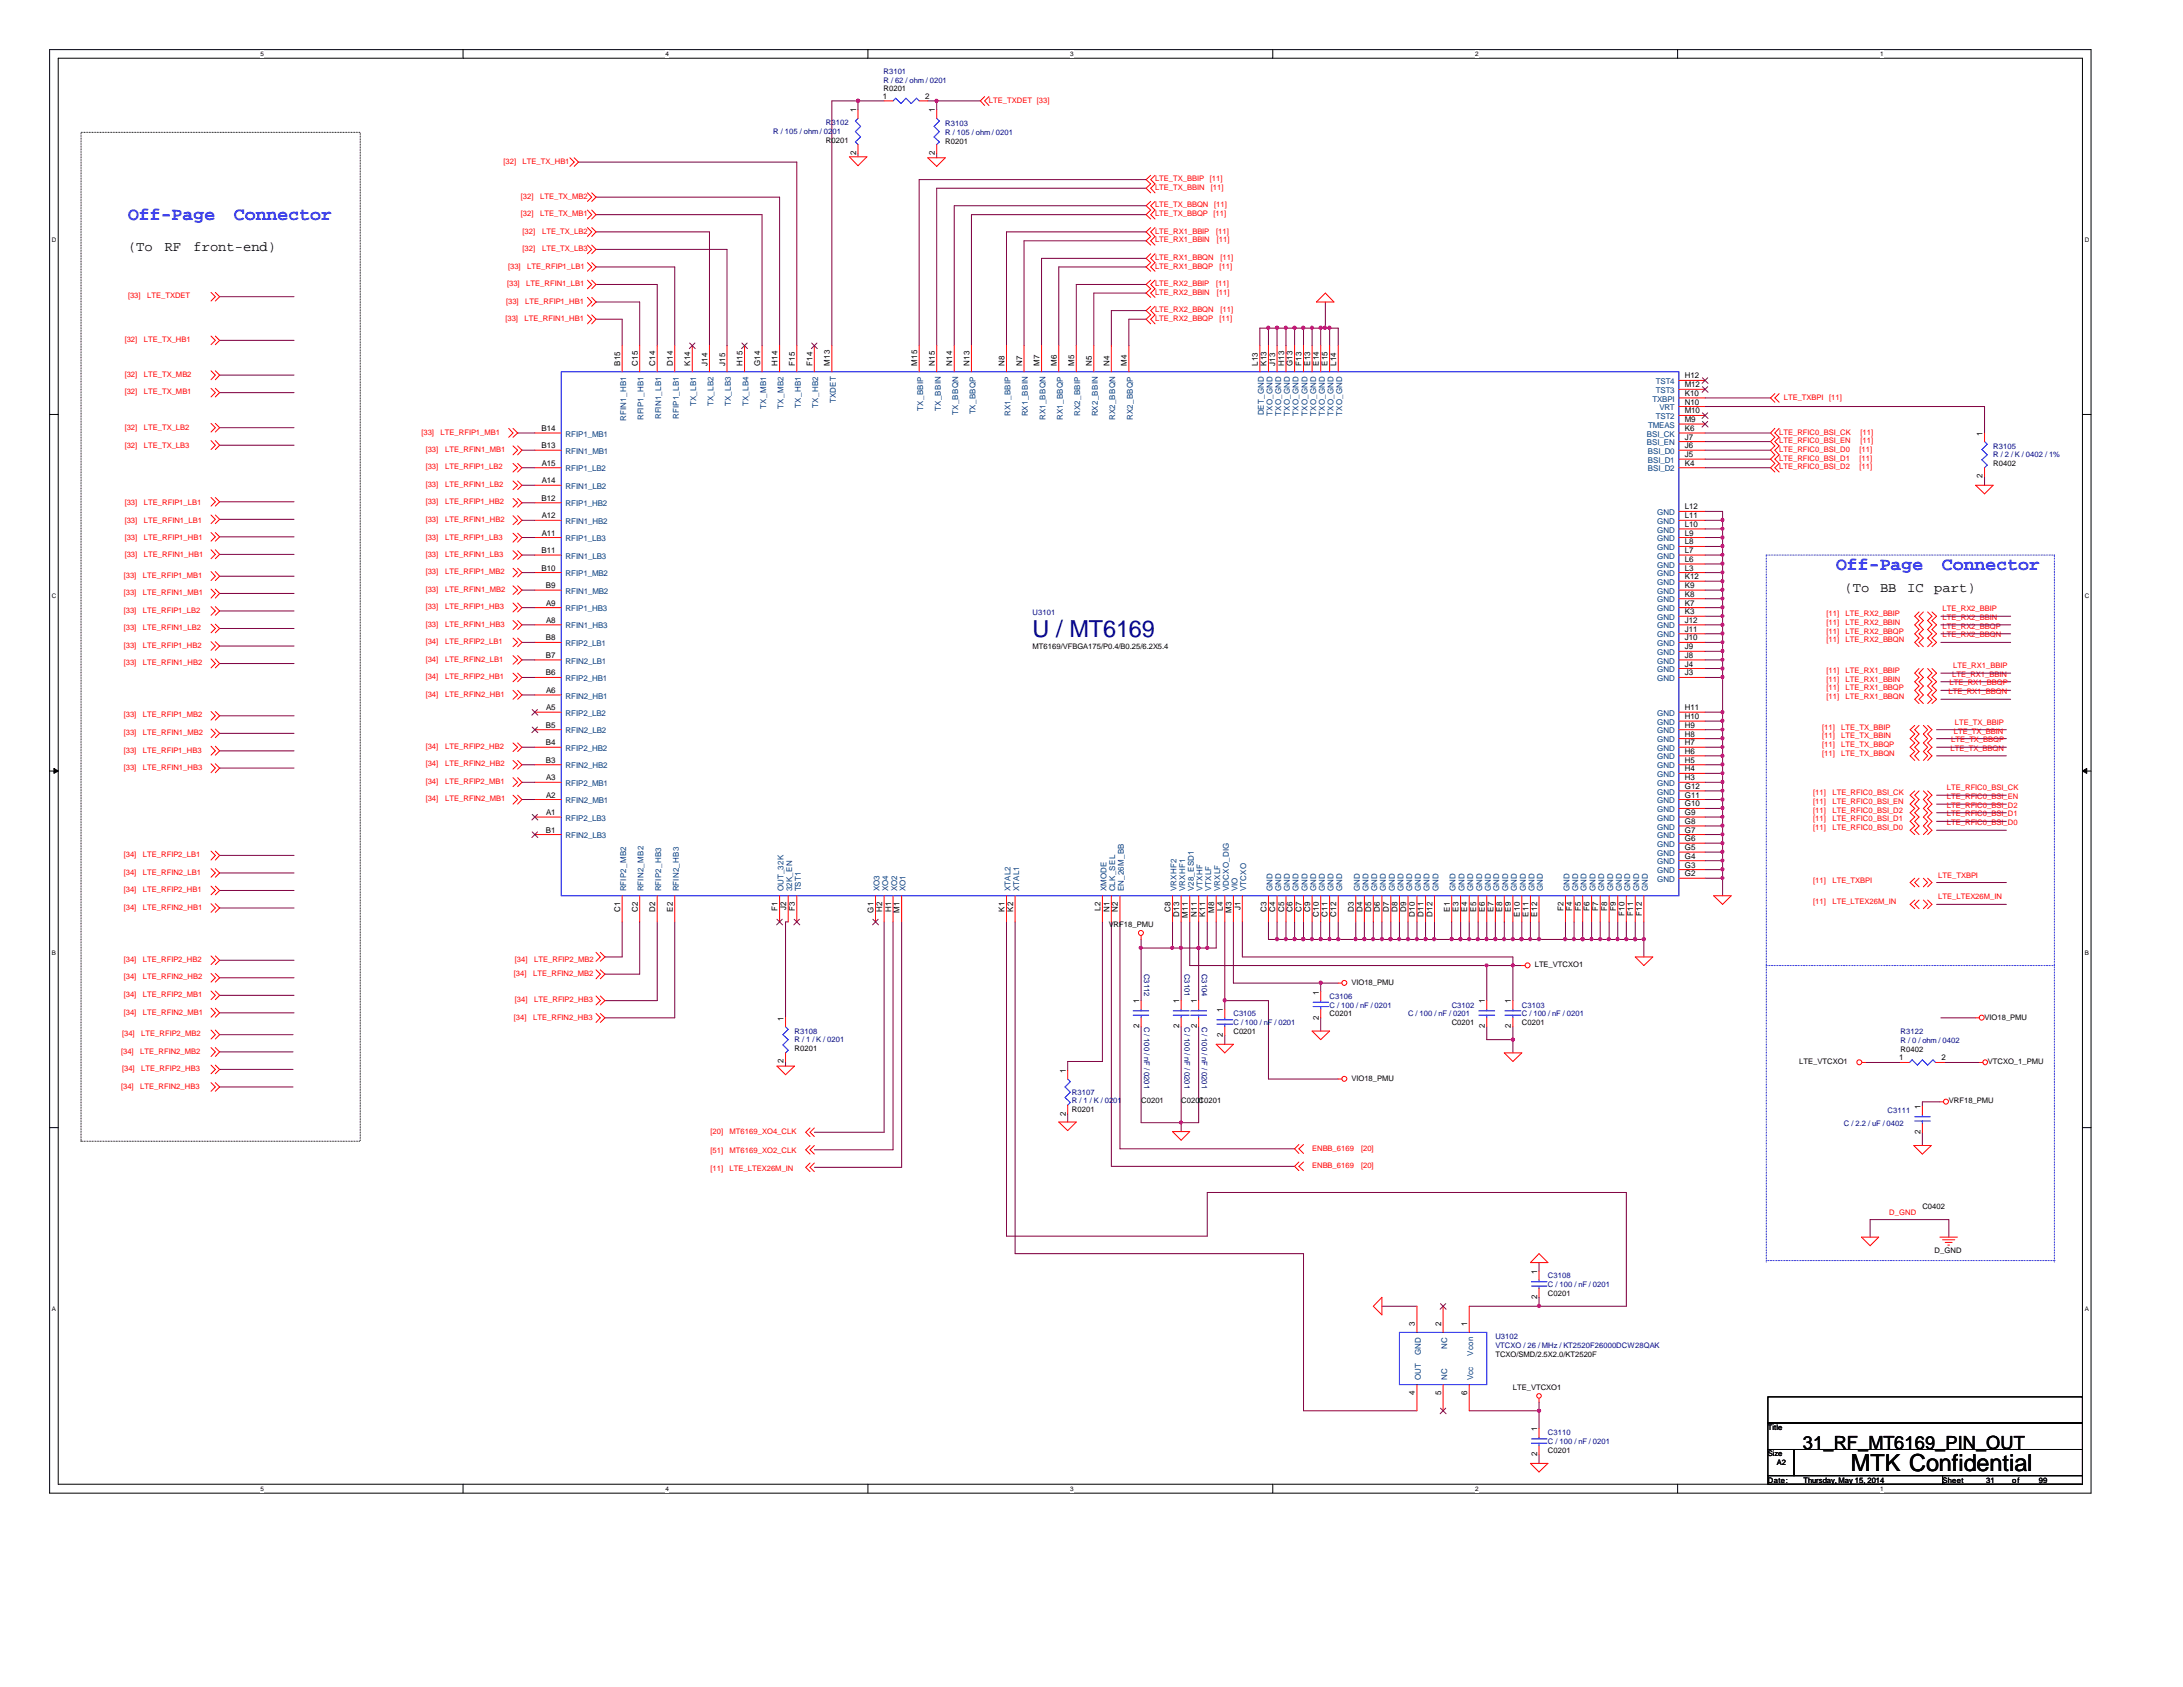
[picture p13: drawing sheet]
<svg xmlns="http://www.w3.org/2000/svg" width="279mm" height="216mm" viewBox="0 0 279 216" stroke-linecap="round" stroke-linejoin="round" font-family="sans-serif">
<defs><g id="words">
<text font-size="3" fill="#000080" x="132.2" y="81.6">U / MT6169</text>
<text font-size="3" x="236.9" y="188.3">MTK Confidential</text>
<g font-size="2.3" fill="#00f">
<text x="16.4" y="28.2">Off-Page</text>
<text x="29.9" y="28.2">Connector</text>
<text x="235" y="72.9">Off-Page</text>
<text x="248.5" y="72.9">Connector</text>
</g>
<text font-size="2.3" x="230.8" y="185.4">31_RF_MT6169_PIN_OUT</text>
<g font-size="1.8">
<text x="16.4" y="32.1">(To</text>
<text x="21.1" y="32.1">RF</text>
<text x="24.8" y="32.1">front-end)</text>
<text x="236.1" y="75.8">(To</text>
<text x="240.6" y="75.8">BB</text>
<text x="244.1" y="75.8">IC</text>
<text x="247.6" y="75.8">part)</text>
</g>
<g font-size="1" fill="#000080">
<text x="113.1" y="9.4">R3101</text>
<text x="113.1" y="10.6">R / 62 / ohm / 0201</text>
<text x="99" y="17.2">R / 105 / ohm / 0201</text>
<text x="105.7" y="16">R3102</text>
<text x="121" y="16.2">R3103</text>
<text x="121" y="17.3">R / 105 / ohm / 0201</text>
<text x="255.1" y="57.4">R3105</text>
<text x="255.1" y="58.5">R / 2 / K / 0402 / 1%</text>
<text x="132.2" y="78.7">U3101</text>
<text x="146.4" y="124.7" transform="rotate(90 146.4 124.7)">C3112</text>
<text x="151.6" y="124.7" transform="rotate(90 151.6 124.7)">C3101</text>
<text x="153.8" y="124.7" transform="rotate(90 153.8 124.7)">C3104</text>
<text x="146.4" y="131.4" transform="rotate(90 146.4 131.4)">C / 100 / nF / 0201</text>
<text x="151.6" y="131.4" transform="rotate(90 151.6 131.4)">C / 100 / nF / 0201</text>
<text x="153.8" y="131.4" transform="rotate(90 153.8 131.4)">C / 100 / nF / 0201</text>
<text x="157.9" y="130">C3105</text>
<text x="157.9" y="131.1">C / 100 / nF / 0201</text>
<text x="170.2" y="127.8">C3106</text>
<text x="170.2" y="128.9">C / 100 / nF / 0201</text>
<text x="180.2" y="130">C / 100 / nF / 0201</text>
<text x="185.8" y="128.9">C3102</text>
<text x="194.8" y="128.9">C3103</text>
<text x="194.8" y="130">C / 100 / nF / 0201</text>
<text x="101.7" y="132.3">R3108</text>
<text x="101.7" y="133.4">R / 1 / K / 0201</text>
<text x="243.2" y="132.4">R3122</text>
<text x="243.2" y="133.5">R / 0 / ohm / 0402</text>
<text x="137.2" y="140.1">R3107</text>
<text x="137.2" y="141.2">R / 1 / K / 0201</text>
<text x="241.6" y="142.5">C3111</text>
<text x="236" y="144.1">C / 2.2 / uF / 0402</text>
<text x="198.1" y="163.6">C3108</text>
<text x="198.1" y="164.7">C / 100 / nF / 0201</text>
<text x="191.4" y="171.4">U3102</text>
<text x="191.4" y="172.5">VTCXO / 26 / MHz / KT2520F26000DCW28QAK</text>
<text x="198.1" y="183.7">C3110</text>
<text x="198.1" y="184.8">C / 100 / nF / 0201</text>
</g>
<g font-size="1">
<text x="113.1" y="11.7">R0201</text>
<text x="109.6" y="14.4" transform="rotate(-90 109.6 14.4)">1</text>
<text x="113" y="12.7">1</text>
<text x="118.4" y="12.7">2</text>
<text x="119.6" y="14.4" transform="rotate(-90 119.6 14.4)">1</text>
<text x="105.7" y="18.3">R0201</text>
<text x="109.6" y="19.9" transform="rotate(-90 109.6 19.9)">2</text>
<text x="119.6" y="19.9" transform="rotate(-90 119.6 19.9)">2</text>
<text x="121" y="18.4">R0201</text>
<text x="79.4" y="46.8" transform="rotate(-90 79.4 46.8)">B15</text>
<text x="81.6" y="46.8" transform="rotate(-90 81.6 46.8)">C15</text>
<text x="83.9" y="46.8" transform="rotate(-90 83.9 46.8)">C14</text>
<text x="86.1" y="46.8" transform="rotate(-90 86.1 46.8)">D14</text>
<text x="88.3" y="46.8" transform="rotate(-90 88.3 46.8)">K14</text>
<text x="90.6" y="46.8" transform="rotate(-90 90.6 46.8)">J14</text>
<text x="92.8" y="46.8" transform="rotate(-90 92.8 46.8)">J15</text>
<text x="95" y="46.8" transform="rotate(-90 95 46.8)">H15</text>
<text x="97.3" y="46.8" transform="rotate(-90 97.3 46.8)">G14</text>
<text x="99.5" y="46.8" transform="rotate(-90 99.5 46.8)">H14</text>
<text x="101.7" y="46.8" transform="rotate(-90 101.7 46.8)">F15</text>
<text x="104" y="46.8" transform="rotate(-90 104 46.8)">F14</text>
<text x="106.2" y="46.8" transform="rotate(-90 106.2 46.8)">M13</text>
<text x="117.4" y="46.8" transform="rotate(-90 117.4 46.8)">M15</text>
<text x="119.6" y="46.8" transform="rotate(-90 119.6 46.8)">N15</text>
<text x="121.9" y="46.8" transform="rotate(-90 121.9 46.8)">N14</text>
<text x="124.1" y="46.8" transform="rotate(-90 124.1 46.8)">N13</text>
<text x="128.6" y="46.8" transform="rotate(-90 128.6 46.8)">N8</text>
<text x="130.8" y="46.8" transform="rotate(-90 130.8 46.8)">N7</text>
<text x="133.1" y="46.8" transform="rotate(-90 133.1 46.8)">M7</text>
<text x="135.3" y="46.8" transform="rotate(-90 135.3 46.8)">M6</text>
<text x="137.5" y="46.8" transform="rotate(-90 137.5 46.8)">M5</text>
<text x="139.7" y="46.8" transform="rotate(-90 139.7 46.8)">N5</text>
<text x="142" y="46.8" transform="rotate(-90 142 46.8)">N4</text>
<text x="144.2" y="46.8" transform="rotate(-90 144.2 46.8)">M4</text>
<text x="161" y="46.8" transform="rotate(-90 161 46.8)">L13</text>
<text x="162.1" y="46.8" transform="rotate(-90 162.1 46.8)">K13</text>
<text x="163.2" y="46.8" transform="rotate(-90 163.2 46.8)">J13</text>
<text x="164.3" y="46.8" transform="rotate(-90 164.3 46.8)">H13</text>
<text x="165.4" y="46.8" transform="rotate(-90 165.4 46.8)">G13</text>
<text x="166.6" y="46.8" transform="rotate(-90 166.6 46.8)">F13</text>
<text x="167.7" y="46.8" transform="rotate(-90 167.7 46.8)">E13</text>
<text x="168.8" y="46.8" transform="rotate(-90 168.8 46.8)">E14</text>
<text x="169.9" y="46.8" transform="rotate(-90 169.9 46.8)">E15</text>
<text x="171" y="46.8" transform="rotate(-90 171 46.8)">L14</text>
<text x="215.6" y="48.4">H12</text>
<text x="215.6" y="49.6">M12</text>
<text x="215.6" y="51.8">N10</text>
<text x="215.6" y="52.9">M10</text>
<text x="215.6" y="50.7">K10</text>
<text x="69.3" y="55.2">B14</text>
<text x="69.3" y="57.4">B13</text>
<text x="69.3" y="59.6">A15</text>
<text x="215.6" y="55.2">K6</text>
<text x="215.6" y="56.3">J7</text>
<text x="215.6" y="54">M9</text>
<text x="215.6" y="57.4">J6</text>
<text x="215.6" y="58.5">J5</text>
<text x="215.6" y="59.6">K4</text>
<text x="253.7" y="55.8" transform="rotate(-90 253.7 55.8)">1</text>
<text x="255.1" y="59.6">R0402</text>
<text x="69.3" y="64.1">B12</text>
<text x="69.3" y="61.8">A14</text>
<text x="215.6" y="65.2">L12</text>
<text x="253.7" y="61.2" transform="rotate(-90 253.7 61.2)">2</text>
<text x="69.3" y="70.8">B11</text>
<text x="69.3" y="66.3">A12</text>
<text x="69.3" y="68.5">A11</text>
<text x="215.6" y="68.5">L9</text>
<text x="215.6" y="69.7">L8</text>
<text x="215.6" y="70.8">L7</text>
<text x="215.6" y="71.9">L6</text>
<text x="215.6" y="66.3">L11</text>
<text x="215.6" y="67.4">L10</text>
<text x="69.3" y="73">B10</text>
<text x="69.8" y="75.3">B9</text>
<text x="69.9" y="77.5">A9</text>
<text x="215.6" y="74.1">K12</text>
<text x="215.6" y="75.3">K9</text>
<text x="215.6" y="76.4">K8</text>
<text x="215.6" y="77.5">K7</text>
<text x="215.6" y="73">L3</text>
<text x="69.8" y="82">B8</text>
<text x="69.9" y="79.7">A8</text>
<text x="132.2" y="83.1">MT6169/VFBGA175/P0.4/B0.25/6.2X5.4</text>
<text x="215.6" y="78.6">K3</text>
<text x="215.6" y="79.7">J12</text>
<text x="215.6" y="80.9">J11</text>
<text x="215.6" y="82">J10</text>
<text x="215.6" y="83.1">J9</text>
<text x="69.8" y="84.2">B7</text>
<text x="69.8" y="86.4">B6</text>
<text x="69.9" y="88.7">A6</text>
<text x="215.6" y="86.4">J3</text>
<text x="215.6" y="85.3">J4</text>
<text x="215.6" y="84.2">J8</text>
<text x="69.8" y="93.1">B5</text>
<text x="69.8" y="95.4">B4</text>
<text x="69.9" y="90.9">A5</text>
<text x="215.6" y="90.9">H11</text>
<text x="215.6" y="92">H10</text>
<text x="215.6" y="93.1">H9</text>
<text x="215.6" y="94.3">H8</text>
<text x="215.6" y="95.4">H7</text>
<text x="69.8" y="97.6">B3</text>
<text x="69.9" y="99.9">A3</text>
<text x="215.6" y="96.5">H6</text>
<text x="215.6" y="97.6">H5</text>
<text x="215.6" y="98.7">H4</text>
<text x="215.6" y="99.9">H3</text>
<text x="215.6" y="101">G12</text>
<text x="69.8" y="106.6">B1</text>
<text x="69.9" y="102.1">A2</text>
<text x="69.9" y="104.3">A1</text>
<text x="215.6" y="102.1">G11</text>
<text x="215.6" y="103.2">G10</text>
<text x="215.6" y="104.3">G9</text>
<text x="215.6" y="105.5">G8</text>
<text x="215.6" y="106.6">G7</text>
<text x="215.6" y="107.7">G6</text>
<text x="215.6" y="108.8">G5</text>
<text x="215.6" y="109.9">G4</text>
<text x="215.6" y="111">G3</text>
<text x="215.6" y="112.1">G2</text>
<text x="79.4" y="116.8" transform="rotate(-90 79.4 116.8)">C1</text>
<text x="81.6" y="116.8" transform="rotate(-90 81.6 116.8)">C2</text>
<text x="83.9" y="116.8" transform="rotate(-90 83.9 116.8)">D2</text>
<text x="86.1" y="116.7" transform="rotate(-90 86.1 116.7)">E2</text>
<text x="99.5" y="116.6" transform="rotate(-90 99.5 116.6)">F1</text>
<text x="100.6" y="116.5" transform="rotate(-90 100.6 116.5)">J2</text>
<text x="101.7" y="116.6" transform="rotate(-90 101.7 116.6)">F3</text>
<text x="111.8" y="116.8" transform="rotate(-90 111.8 116.8)">G1</text>
<text x="112.9" y="116.8" transform="rotate(-90 112.9 116.8)">H2</text>
<text x="114" y="116.8" transform="rotate(-90 114 116.8)">H1</text>
<text x="115.1" y="116.9" transform="rotate(-90 115.1 116.9)">M1</text>
<text x="128.6" y="116.7" transform="rotate(-90 128.6 116.7)">K1</text>
<text x="129.7" y="116.7" transform="rotate(-90 129.7 116.7)">K2</text>
<text x="140.8" y="116.6" transform="rotate(-90 140.8 116.6)">L2</text>
<text x="141.9" y="118.7">VRF18_PMU</text>
<text x="142" y="116.8" transform="rotate(-90 142 116.8)">N1</text>
<text x="143.1" y="116.8" transform="rotate(-90 143.1 116.8)">N2</text>
<text x="149.8" y="116.8" transform="rotate(-90 149.8 116.8)">C8</text>
<text x="150.9" y="117.3" transform="rotate(-90 150.9 117.3)">D13</text>
<text x="152" y="117.5" transform="rotate(-90 152 117.5)">M11</text>
<text x="153.2" y="117.3" transform="rotate(-90 153.2 117.3)">N11</text>
<text x="154.3" y="117.3" transform="rotate(-90 154.3 117.3)">K11</text>
<text x="155.4" y="116.9" transform="rotate(-90 155.4 116.9)">M8</text>
<text x="156.5" y="116.6" transform="rotate(-90 156.5 116.6)">L4</text>
<text x="157.6" y="116.9" transform="rotate(-90 157.6 116.9)">M3</text>
<text x="158.7" y="116.5" transform="rotate(-90 158.7 116.5)">J1</text>
<text x="162.1" y="116.8" transform="rotate(-90 162.1 116.8)">C3</text>
<text x="163.2" y="116.8" transform="rotate(-90 163.2 116.8)">C4</text>
<text x="164.3" y="116.8" transform="rotate(-90 164.3 116.8)">C5</text>
<text x="165.4" y="116.8" transform="rotate(-90 165.4 116.8)">C6</text>
<text x="166.6" y="116.8" transform="rotate(-90 166.6 116.8)">C7</text>
<text x="167.7" y="116.8" transform="rotate(-90 167.7 116.8)">C9</text>
<text x="168.8" y="117.3" transform="rotate(-90 168.8 117.3)">C10</text>
<text x="169.9" y="117.3" transform="rotate(-90 169.9 117.3)">C11</text>
<text x="171" y="117.3" transform="rotate(-90 171 117.3)">C12</text>
<text x="173.3" y="116.8" transform="rotate(-90 173.3 116.8)">D3</text>
<text x="174.4" y="116.8" transform="rotate(-90 174.4 116.8)">D4</text>
<text x="175.5" y="116.8" transform="rotate(-90 175.5 116.8)">D5</text>
<text x="176.6" y="116.8" transform="rotate(-90 176.6 116.8)">D6</text>
<text x="177.8" y="116.8" transform="rotate(-90 177.8 116.8)">D7</text>
<text x="178.9" y="116.8" transform="rotate(-90 178.9 116.8)">D8</text>
<text x="180" y="116.8" transform="rotate(-90 180 116.8)">D9</text>
<text x="181.1" y="117.3" transform="rotate(-90 181.1 117.3)">D10</text>
<text x="182.2" y="117.3" transform="rotate(-90 182.2 117.3)">D11</text>
<text x="183.3" y="117.3" transform="rotate(-90 183.3 117.3)">D12</text>
<text x="185.5" y="116.7" transform="rotate(-90 185.5 116.7)">E1</text>
<text x="186.7" y="116.7" transform="rotate(-90 186.7 116.7)">E3</text>
<text x="187.8" y="116.7" transform="rotate(-90 187.8 116.7)">E4</text>
<text x="188.9" y="116.7" transform="rotate(-90 188.9 116.7)">E5</text>
<text x="190" y="116.7" transform="rotate(-90 190 116.7)">E6</text>
<text x="191.1" y="116.7" transform="rotate(-90 191.1 116.7)">E7</text>
<text x="192.3" y="116.7" transform="rotate(-90 192.3 116.7)">E8</text>
<text x="193.4" y="116.7" transform="rotate(-90 193.4 116.7)">E9</text>
<text x="194.5" y="117.3" transform="rotate(-90 194.5 117.3)">E10</text>
<text x="195.6" y="117.3" transform="rotate(-90 195.6 117.3)">E11</text>
<text x="196.7" y="117.3" transform="rotate(-90 196.7 117.3)">E12</text>
<text x="200.1" y="116.6" transform="rotate(-90 200.1 116.6)">F2</text>
<text x="201.2" y="116.6" transform="rotate(-90 201.2 116.6)">F4</text>
<text x="202.3" y="116.6" transform="rotate(-90 202.3 116.6)">F5</text>
<text x="203.5" y="116.6" transform="rotate(-90 203.5 116.6)">F6</text>
<text x="204.6" y="116.6" transform="rotate(-90 204.6 116.6)">F7</text>
<text x="205.7" y="116.6" transform="rotate(-90 205.7 116.6)">F8</text>
<text x="206.8" y="116.6" transform="rotate(-90 206.8 116.6)">F9</text>
<text x="207.9" y="117.2" transform="rotate(-90 207.9 117.2)">F10</text>
<text x="209" y="117.2" transform="rotate(-90 209 117.2)">F11</text>
<text x="210.1" y="117.2" transform="rotate(-90 210.1 117.2)">F12</text>
<text x="196.4" y="123.8">LTE_VTCXO1</text>
<text x="100.3" y="130.6" transform="rotate(-90 100.3 130.6)">1</text>
<text x="145.8" y="131.6" transform="rotate(-90 145.8 131.6)">2</text>
<text x="145.8" y="128.4" transform="rotate(-90 145.8 128.4)">1</text>
<text x="150.9" y="131.6" transform="rotate(-90 150.9 131.6)">2</text>
<text x="150.9" y="128.4" transform="rotate(-90 150.9 128.4)">1</text>
<text x="153.2" y="131.6" transform="rotate(-90 153.2 131.6)">2</text>
<text x="153.2" y="128.4" transform="rotate(-90 153.2 128.4)">1</text>
<text x="156.5" y="129.5" transform="rotate(-90 156.5 129.5)">1</text>
<text x="168.8" y="130.5" transform="rotate(-90 168.8 130.5)">2</text>
<text x="168.8" y="127.3" transform="rotate(-90 168.8 127.3)">1</text>
<text x="170.2" y="130">C0201</text>
<text x="173" y="126">VIO18_PMU</text>
<text x="185.8" y="131.1">C0201</text>
<text x="190" y="131.6" transform="rotate(-90 190 131.6)">2</text>
<text x="190" y="128.4" transform="rotate(-90 190 128.4)">1</text>
<text x="193.4" y="131.6" transform="rotate(-90 193.4 131.6)">2</text>
<text x="193.4" y="128.4" transform="rotate(-90 193.4 128.4)">1</text>
<text x="194.8" y="131.1">C0201</text>
<text x="254" y="130.5">VIO18_PMU</text>
<text x="100.3" y="136.1" transform="rotate(-90 100.3 136.1)">2</text>
<text x="101.7" y="134.5">R0201</text>
<text x="136.4" y="137.3" transform="rotate(-90 136.4 137.3)">1</text>
<text x="156.5" y="132.8" transform="rotate(-90 156.5 132.8)">2</text>
<text x="157.9" y="132.3">C0201</text>
<text x="230.3" y="136.2">LTE_VTCXO1</text>
<text x="243.1" y="135.7">1</text>
<text x="243.2" y="134.6">R0402</text>
<text x="248.5" y="135.7">2</text>
<text x="254.4" y="136.2">VTCXO_1_PMU</text>
<text x="136.4" y="142.8" transform="rotate(-90 136.4 142.8)">2</text>
<text x="137.2" y="142.3">R0201</text>
<text x="146" y="141.2">C0201</text>
<text x="151.2" y="141.2">C0201</text>
<text x="153.4" y="141.2">C0201</text>
<text x="173" y="138.3">VIO18_PMU</text>
<text x="245.8" y="141.9" transform="rotate(-90 245.8 141.9)">1</text>
<text x="249.4" y="141.2">VRF18_PMU</text>
<text x="245.8" y="145.2" transform="rotate(-90 245.8 145.2)">2</text>
<text x="246" y="154.7">C0402</text>
<text x="247.6" y="160.3">D_GND</text>
<text x="196.7" y="166.3" transform="rotate(-90 196.7 166.3)">2</text>
<text x="196.7" y="163" transform="rotate(-90 196.7 163)">1</text>
<text x="198.1" y="165.8">C0201</text>
<text x="181.1" y="169.8" transform="rotate(-90 181.1 169.8)">3</text>
<text x="184.4" y="169.8" transform="rotate(-90 184.4 169.8)">2</text>
<text x="187.8" y="169.8" transform="rotate(-90 187.8 169.8)">1</text>
<text x="191.4" y="173.7">TCXO/SMD/2.5X2.0/KT2520F</text>
<text x="181.1" y="178.6" transform="rotate(-90 181.1 178.6)">4</text>
<text x="184.4" y="178.6" transform="rotate(-90 184.4 178.6)">5</text>
<text x="187.8" y="178.6" transform="rotate(-90 187.8 178.6)">6</text>
<text x="193.6" y="177.9">LTE_VTCXO1</text>
<text x="196.7" y="183.2" transform="rotate(-90 196.7 183.2)">1</text>
<text x="198.1" y="185.9">C0201</text>
<text x="226.3" y="183">Title</text>
<text x="196.7" y="186.4" transform="rotate(-90 196.7 186.4)">2</text>
<text x="226.3" y="186.4">Size</text>
<text x="226.3" y="189.7">Date:</text>
<text x="227.4" y="187.5">A2</text>
<text x="230.8" y="189.7">Thursday, May 15, 2014</text>
<text x="248.6" y="189.7">Sheet</text>
<text x="254.2" y="189.7">31</text>
<text x="257.6" y="189.7">of</text>
<text x="260.9" y="189.7">99</text>
</g>
<g font-size="1" fill="#f00">
<text x="126.6" y="13.2">LTE_TXDET [33]</text>
<text x="64.4" y="21">[32]</text>
<text x="66.9" y="21">LTE_TX_HB1</text>
<text x="147.8" y="23.2">LTE_TX_BBIP</text>
<text x="154.9" y="23.2">[11]</text>
<text x="66.7" y="27.7">[32]</text>
<text x="66.7" y="25.4">[32]</text>
<text x="66.9" y="29.9">[32]</text>
<text x="69.1" y="27.7">LTE_TX_MB1</text>
<text x="69.1" y="25.4">LTE_TX_MB2</text>
<text x="69.4" y="29.9">LTE_TX_LB2</text>
<text x="147.8" y="24.3">LTE_TX_BBIN</text>
<text x="147.8" y="26.5">LTE_TX_BBQN</text>
<text x="147.8" y="27.7">LTE_TX_BBQP</text>
<text x="147.8" y="29.9">LTE_RX1_BBIP</text>
<text x="155" y="24.3">[11]</text>
<text x="155.3" y="27.7">[11]</text>
<text x="155.4" y="26.5">[11]</text>
<text x="155.7" y="29.9">[11]</text>
<text x="65" y="34.4">[33]</text>
<text x="66.9" y="32.1">[32]</text>
<text x="67.5" y="34.4">LTE_RFIP1_LB1</text>
<text x="69.4" y="32.1">LTE_TX_LB3</text>
<text x="147.8" y="31">LTE_RX1_BBIN</text>
<text x="147.8" y="33.3">LTE_RX1_BBQN</text>
<text x="147.8" y="34.4">LTE_RX1_BBQP</text>
<text x="155.7" y="31">[11]</text>
<text x="156.1" y="34.4">[11]</text>
<text x="156.2" y="33.3">[11]</text>
<text x="16.4" y="38.2">[33]</text>
<text x="18.8" y="38.2">LTE_TXDET</text>
<text x="64.7" y="41.1">[33]</text>
<text x="64.8" y="38.9">[33]</text>
<text x="64.9" y="36.6">[33]</text>
<text x="67.1" y="41.1">LTE_RFIN1_HB1</text>
<text x="67.2" y="38.9">LTE_RFIP1_HB1</text>
<text x="67.4" y="36.6">LTE_RFIN1_LB1</text>
<text x="147.8" y="36.6">LTE_RX2_BBIP</text>
<text x="147.8" y="37.7">LTE_RX2_BBIN</text>
<text x="147.8" y="40">LTE_RX2_BBQN</text>
<text x="147.8" y="41.1">LTE_RX2_BBQP</text>
<text x="155.7" y="36.6">[11]</text>
<text x="155.7" y="37.7">[11]</text>
<text x="156.1" y="41.1">[11]</text>
<text x="156.2" y="40">[11]</text>
<text x="16" y="43.8">[32]</text>
<text x="18.4" y="43.8">LTE_TX_HB1</text>
<text x="16" y="50.5">[32]</text>
<text x="16" y="48.2">[32]</text>
<text x="18.4" y="50.5">LTE_TX_MB1</text>
<text x="18.4" y="48.2">LTE_TX_MB2</text>
<text x="228.3" y="51.1">LTE_TXBPI</text>
<text x="234.1" y="51.1">[11]</text>
<text x="16" y="57.3">[32]</text>
<text x="16" y="55.1">[32]</text>
<text x="18.4" y="57.3">LTE_TX_LB3</text>
<text x="18.4" y="55.1">LTE_TX_LB2</text>
<text x="53.9" y="55.6">[33]</text>
<text x="54.5" y="57.9">[33]</text>
<text x="56.4" y="55.6">LTE_RFIP1_MB1</text>
<text x="57" y="57.9">LTE_RFIN1_MB1</text>
<text x="227.7" y="59">LTE_RFIC0_BSI_D1</text>
<text x="227.7" y="57.9">LTE_RFIC0_BSI_D0</text>
<text x="227.7" y="56.7">LTE_RFIC0_BSI_EN</text>
<text x="227.7" y="55.6">LTE_RFIC0_BSI_CK</text>
<text x="238" y="59">[11]</text>
<text x="238" y="57.9">[11]</text>
<text x="238.1" y="56.7">[11]</text>
<text x="238.1" y="55.6">[11]</text>
<text x="16" y="64.7">[33]</text>
<text x="18.4" y="64.7">LTE_RFIP1_LB1</text>
<text x="54.5" y="60.1">[33]</text>
<text x="54.5" y="62.3">[33]</text>
<text x="54.5" y="64.6">[33]</text>
<text x="57" y="60.1">LTE_RFIP1_LB2</text>
<text x="57" y="62.3">LTE_RFIN1_LB2</text>
<text x="57" y="64.6">LTE_RFIP1_HB2</text>
<text x="227.7" y="60.1">LTE_RFIC0_BSI_D2</text>
<text x="238" y="60.1">[11]</text>
<text x="16" y="71.2">[33]</text>
<text x="16" y="69">[33]</text>
<text x="16" y="66.9">[33]</text>
<text x="18.4" y="71.2">LTE_RFIN1_HB1</text>
<text x="18.4" y="69">LTE_RFIP1_HB1</text>
<text x="18.4" y="66.9">LTE_RFIN1_LB1</text>
<text x="54.5" y="69">[33]</text>
<text x="54.5" y="71.2">[33]</text>
<text x="54.5" y="66.8">[33]</text>
<text x="57" y="69">LTE_RFIP1_LB3</text>
<text x="57" y="71.2">LTE_RFIN1_LB3</text>
<text x="57" y="66.8">LTE_RFIN1_HB2</text>
<text x="15.8" y="74">[33]</text>
<text x="15.8" y="76.2">[33]</text>
<text x="18.3" y="74">LTE_RFIP1_MB1</text>
<text x="18.3" y="76.2">LTE_RFIN1_MB1</text>
<text x="54.5" y="73.5">[33]</text>
<text x="54.5" y="75.7">[33]</text>
<text x="54.5" y="78">[33]</text>
<text x="57" y="73.5">LTE_RFIP1_MB2</text>
<text x="57" y="75.7">LTE_RFIN1_MB2</text>
<text x="57" y="78">LTE_RFIP1_HB3</text>
<text x="15.8" y="78.4">[33]</text>
<text x="15.8" y="80.6">[33]</text>
<text x="15.8" y="82.9">[33]</text>
<text x="18.3" y="78.4">LTE_RFIP1_LB2</text>
<text x="18.3" y="80.6">LTE_RFIN1_LB2</text>
<text x="18.3" y="82.9">LTE_RFIP1_HB2</text>
<text x="54.5" y="80.2">[33]</text>
<text x="54.5" y="82.4">[34]</text>
<text x="57" y="80.2">LTE_RFIN1_HB3</text>
<text x="57" y="82.4">LTE_RFIP2_LB1</text>
<text x="233.8" y="78.9">[11]</text>
<text x="233.8" y="80">[11]</text>
<text x="233.8" y="81.1">[11]</text>
<text x="233.8" y="82.2">[11]</text>
<text x="236.2" y="78.9">LTE_RX2_BBIP</text>
<text x="236.2" y="80">LTE_RX2_BBIN</text>
<text x="236.2" y="81.1">LTE_RX2_BBQP</text>
<text x="236.2" y="82.2">LTE_RX2_BBQN</text>
<text x="248.6" y="81.6">LTE_RX2_BBQN</text>
<text x="248.6" y="80.5">LTE_RX2_BBQP</text>
<text x="248.6" y="79.3">LTE_RX2_BBIN</text>
<text x="248.6" y="78.2">LTE_RX2_BBIP</text>
<text x="15.8" y="85.1">[33]</text>
<text x="18.3" y="85.1">LTE_RFIN1_HB2</text>
<text x="54.5" y="84.7">[34]</text>
<text x="54.5" y="86.9">[34]</text>
<text x="54.5" y="89.2">[34]</text>
<text x="57" y="84.7">LTE_RFIN2_LB1</text>
<text x="57" y="86.9">LTE_RFIP2_HB1</text>
<text x="57" y="89.2">LTE_RFIN2_HB1</text>
<text x="233.8" y="89.5">[11]</text>
<text x="233.8" y="86.1">[11]</text>
<text x="233.8" y="87.2">[11]</text>
<text x="233.8" y="88.3">[11]</text>
<text x="236.2" y="89.5">LTE_RX1_BBQN</text>
<text x="236.2" y="86.1">LTE_RX1_BBIP</text>
<text x="236.2" y="87.2">LTE_RX1_BBIN</text>
<text x="236.2" y="88.3">LTE_RX1_BBQP</text>
<text x="249.4" y="88.9">LTE_RX1_BBQN</text>
<text x="249.5" y="87.7">LTE_RX1_BBQP</text>
<text x="249.9" y="86.6">LTE_RX1_BBIN</text>
<text x="250" y="85.5">LTE_RX1_BBIP</text>
<text x="15.8" y="91.8">[33]</text>
<text x="15.8" y="94.1">[33]</text>
<text x="18.3" y="91.8">LTE_RFIP1_MB2</text>
<text x="18.3" y="94.1">LTE_RFIN1_MB2</text>
<text x="54.5" y="95.8">[34]</text>
<text x="57" y="95.8">LTE_RFIP2_HB2</text>
<text x="233.2" y="93.4">[11]</text>
<text x="233.2" y="94.5">[11]</text>
<text x="233.2" y="95.6">[11]</text>
<text x="235.7" y="93.4">LTE_TX_BBIP</text>
<text x="235.7" y="94.5">LTE_TX_BBIN</text>
<text x="235.7" y="95.6">LTE_TX_BBQP</text>
<text x="249.7" y="95">LTE_TX_BBQP</text>
<text x="250.1" y="93.9">LTE_TX_BBIN</text>
<text x="250.2" y="92.8">LTE_TX_BBIP</text>
<text x="15.8" y="96.3">[33]</text>
<text x="15.8" y="98.5">[33]</text>
<text x="18.3" y="96.3">LTE_RFIP1_HB3</text>
<text x="18.3" y="98.5">LTE_RFIN1_HB3</text>
<text x="54.5" y="98.1">[34]</text>
<text x="54.5" y="100.3">[34]</text>
<text x="57" y="98.1">LTE_RFIN2_HB2</text>
<text x="57" y="100.3">LTE_RFIP2_MB1</text>
<text x="232.1" y="101.8">[11]</text>
<text x="233.2" y="96.7">[11]</text>
<text x="234.5" y="101.8">LTE_RFIC0_BSI_CK</text>
<text x="235.7" y="96.7">LTE_TX_BBQN</text>
<text x="249.2" y="101.1">LTE_RFIC0_BSI_CK</text>
<text x="249.6" y="96.1">LTE_TX_BBQN</text>
<text x="54.5" y="102.6">[34]</text>
<text x="57" y="102.6">LTE_RFIN2_MB1</text>
<text x="232.1" y="102.9">[11]</text>
<text x="232.1" y="104">[11]</text>
<text x="232.1" y="105.1">[11]</text>
<text x="232.1" y="106.3">[11]</text>
<text x="234.5" y="102.9">LTE_RFIC0_BSI_EN</text>
<text x="234.5" y="104">LTE_RFIC0_BSI_D2</text>
<text x="234.5" y="105.1">LTE_RFIC0_BSI_D1</text>
<text x="234.5" y="106.3">LTE_RFIC0_BSI_D0</text>
<text x="249.2" y="102.3">LTE_RFIC0_BSI_EN</text>
<text x="249.2" y="105.6">LTE_RFIC0_BSI_D0</text>
<text x="249.2" y="104.5">LTE_RFIC0_BSI_D1</text>
<text x="249.2" y="103.4">LTE_RFIC0_BSI_D2</text>
<text x="15.8" y="109.7">[34]</text>
<text x="15.8" y="111.9">[34]</text>
<text x="18.3" y="109.7">LTE_RFIP2_LB1</text>
<text x="18.3" y="111.9">LTE_RFIN2_LB1</text>
<text x="232.1" y="112.9">[11]</text>
<text x="234.5" y="112.9">LTE_TXBPI</text>
<text x="248.1" y="112.3">LTE_TXBPI</text>
<text x="15.8" y="114.2">[34]</text>
<text x="15.8" y="116.4">[34]</text>
<text x="18.3" y="114.2">LTE_RFIP2_HB1</text>
<text x="18.3" y="116.4">LTE_RFIN2_HB1</text>
<text x="232.1" y="115.7">[11]</text>
<text x="234.5" y="115.7">LTE_LTEX26M_IN</text>
<text x="248.1" y="115.1">LTE_LTEX26M_IN</text>
<text x="15.8" y="123.1">[34]</text>
<text x="15.8" y="125.3">[34]</text>
<text x="18.3" y="123.1">LTE_RFIP2_HB2</text>
<text x="18.3" y="125.3">LTE_RFIN2_HB2</text>
<text x="65.8" y="124.9">[34]</text>
<text x="65.9" y="123.1">[34]</text>
<text x="68.2" y="124.9">LTE_RFIN2_MB2</text>
<text x="68.4" y="123.1">LTE_RFIP2_MB2</text>
<text x="15.8" y="129.8">[34]</text>
<text x="15.8" y="127.6">[34]</text>
<text x="18.3" y="129.8">LTE_RFIN2_MB1</text>
<text x="18.3" y="127.6">LTE_RFIP2_MB1</text>
<text x="65.8" y="130.5">[34]</text>
<text x="65.9" y="128.3">[34]</text>
<text x="68.2" y="130.5">LTE_RFIN2_HB3</text>
<text x="68.4" y="128.3">LTE_RFIP2_HB3</text>
<text x="15.5" y="134.8">[34]</text>
<text x="15.6" y="132.6">[34]</text>
<text x="15.6" y="137.1">[34]</text>
<text x="17.9" y="134.8">LTE_RFIN2_MB2</text>
<text x="18.1" y="132.6">LTE_RFIP2_MB2</text>
<text x="18.1" y="137.1">LTE_RFIP2_HB3</text>
<text x="15.5" y="139.3">[34]</text>
<text x="17.9" y="139.3">LTE_RFIN2_HB3</text>
<text x="90.9" y="149.8">[11]</text>
<text x="90.9" y="147.6">[51]</text>
<text x="90.9" y="145.1">[20]</text>
<text x="93.4" y="149.8">LTE_LTEX26M_IN</text>
<text x="93.4" y="147.6">MT6169_XO2_CLK</text>
<text x="93.4" y="145.1">MT6169_XO4_CLK</text>
<text x="167.9" y="147.3">ENBB_6169</text>
<text x="167.9" y="149.5">ENBB_6169</text>
<text x="174.2" y="147.3">[20]</text>
<text x="174.2" y="149.5">[20]</text>
<text x="241.8" y="155.4">D_GND</text>
</g>
<g font-size="1" fill="#004080">
<text x="80.1" y="53.8" transform="rotate(-90 80.1 53.8)">RFIN1_HB1</text>
<text x="82.4" y="53.8" transform="rotate(-90 82.4 53.8)">RFIP1_HB1</text>
<text x="84.6" y="53.7" transform="rotate(-90 84.6 53.7)">RFIN1_LB1</text>
<text x="86.9" y="53.6" transform="rotate(-90 86.9 53.6)">RFIP1_LB1</text>
<text x="89.1" y="52" transform="rotate(-90 89.1 52)">TX_LB1</text>
<text x="91.3" y="52" transform="rotate(-90 91.3 52)">TX_LB2</text>
<text x="93.6" y="52" transform="rotate(-90 93.6 52)">TX_LB3</text>
<text x="95.8" y="52" transform="rotate(-90 95.8 52)">TX_LB4</text>
<text x="98" y="52.3" transform="rotate(-90 98 52.3)">TX_MB1</text>
<text x="100.3" y="52.3" transform="rotate(-90 100.3 52.3)">TX_MB2</text>
<text x="102.5" y="52.2" transform="rotate(-90 102.5 52.2)">TX_HB1</text>
<text x="104.7" y="52.2" transform="rotate(-90 104.7 52.2)">TX_HB2</text>
<text x="107" y="51.6" transform="rotate(-90 107 51.6)">TXDET</text>
<text x="118.2" y="52.5" transform="rotate(-90 118.2 52.5)">TX_BBIP</text>
<text x="120.4" y="52.6" transform="rotate(-90 120.4 52.6)">TX_BBIN</text>
<text x="122.6" y="53.1" transform="rotate(-90 122.6 53.1)">TX_BBQN</text>
<text x="124.8" y="53" transform="rotate(-90 124.8 53)">TX_BBQP</text>
<text x="129.3" y="53.3" transform="rotate(-90 129.3 53.3)">RX1_BBIP</text>
<text x="131.6" y="53.3" transform="rotate(-90 131.6 53.3)">RX1_BBIN</text>
<text x="133.8" y="53.8" transform="rotate(-90 133.8 53.8)">RX1_BBQN</text>
<text x="136" y="53.8" transform="rotate(-90 136 53.8)">RX1_BBQP</text>
<text x="138.3" y="53.3" transform="rotate(-90 138.3 53.3)">RX2_BBIP</text>
<text x="140.5" y="53.3" transform="rotate(-90 140.5 53.3)">RX2_BBIN</text>
<text x="142.7" y="53.8" transform="rotate(-90 142.7 53.8)">RX2_BBQN</text>
<text x="145" y="53.8" transform="rotate(-90 145 53.8)">RX2_BBQP</text>
<text x="161.8" y="53.2" transform="rotate(-90 161.8 53.2)">DET_GND</text>
<text x="162.9" y="53.2" transform="rotate(-90 162.9 53.2)">TXO_GND</text>
<text x="164" y="53.2" transform="rotate(-90 164 53.2)">TXO_GND</text>
<text x="165.1" y="53.2" transform="rotate(-90 165.1 53.2)">TXO_GND</text>
<text x="166.2" y="53.2" transform="rotate(-90 166.2 53.2)">TXO_GND</text>
<text x="167.3" y="53.2" transform="rotate(-90 167.3 53.2)">TXO_GND</text>
<text x="168.4" y="53.2" transform="rotate(-90 168.4 53.2)">TXO_GND</text>
<text x="169.5" y="53.2" transform="rotate(-90 169.5 53.2)">TXO_GND</text>
<text x="170.7" y="53.2" transform="rotate(-90 170.7 53.2)">TXO_GND</text>
<text x="171.8" y="53.2" transform="rotate(-90 171.8 53.2)">TXO_GND</text>
<text x="211.5" y="51.4">TXBPI</text>
<text x="211.9" y="49.1">TST4</text>
<text x="211.9" y="50.3">TST3</text>
<text x="211.9" y="53.6">TST2</text>
<text x="212.4" y="52.5">VRT</text>
<text x="72.4" y="55.9">RFIP1_MB1</text>
<text x="72.4" y="58.1">RFIN1_MB1</text>
<text x="210.8" y="55.9">BSI_CK</text>
<text x="210.8" y="57">BSI_EN</text>
<text x="210.9" y="58.1">BSI_D0</text>
<text x="210.9" y="59.2">BSI_D1</text>
<text x="210.9" y="54.7">TMEAS</text>
<text x="72.4" y="60.3">RFIP1_LB2</text>
<text x="72.4" y="62.6">RFIN1_LB2</text>
<text x="72.4" y="64.8">RFIP1_HB2</text>
<text x="210.9" y="60.3">BSI_D2</text>
<text x="212.1" y="65.9">GND</text>
<text x="72.4" y="67.1">RFIN1_HB2</text>
<text x="72.4" y="69.3">RFIP1_LB3</text>
<text x="72.4" y="71.5">RFIN1_LB3</text>
<text x="212.1" y="69.3">GND</text>
<text x="212.1" y="70.4">GND</text>
<text x="212.1" y="71.5">GND</text>
<text x="212.1" y="67.1">GND</text>
<text x="212.1" y="68.2">GND</text>
<text x="72.4" y="73.7">RFIP1_MB2</text>
<text x="72.4" y="76">RFIN1_MB2</text>
<text x="212.1" y="72.6">GND</text>
<text x="212.1" y="74.8">GND</text>
<text x="212.1" y="76">GND</text>
<text x="212.1" y="77.1">GND</text>
<text x="212.1" y="73.7">GND</text>
<text x="72.4" y="78.2">RFIP1_HB3</text>
<text x="72.4" y="80.4">RFIN1_HB3</text>
<text x="72.4" y="82.7">RFIP2_LB1</text>
<text x="212.1" y="79.3">GND</text>
<text x="212.1" y="80.4">GND</text>
<text x="212.1" y="81.6">GND</text>
<text x="212.1" y="82.7">GND</text>
<text x="212.1" y="83.8">GND</text>
<text x="212.1" y="78.2">GND</text>
<text x="72.4" y="84.9">RFIN2_LB1</text>
<text x="72.4" y="87.2">RFIP2_HB1</text>
<text x="72.4" y="89.4">RFIN2_HB1</text>
<text x="212.1" y="87.2">GND</text>
<text x="212.1" y="86">GND</text>
<text x="212.1" y="84.9">GND</text>
<text x="72.4" y="93.9">RFIN2_LB2</text>
<text x="72.4" y="91.6">RFIP2_LB2</text>
<text x="212.1" y="91.6">GND</text>
<text x="212.1" y="92.8">GND</text>
<text x="212.1" y="93.9">GND</text>
<text x="212.1" y="95">GND</text>
<text x="72.4" y="96.1">RFIP2_HB2</text>
<text x="72.4" y="98.3">RFIN2_HB2</text>
<text x="72.4" y="100.6">RFIP2_MB1</text>
<text x="212.1" y="96.1">GND</text>
<text x="212.1" y="97.2">GND</text>
<text x="212.1" y="98.3">GND</text>
<text x="212.1" y="99.4">GND</text>
<text x="212.1" y="100.6">GND</text>
<text x="212.1" y="101.7">GND</text>
<text x="72.4" y="102.8">RFIN2_MB1</text>
<text x="72.4" y="105">RFIP2_LB3</text>
<text x="72.4" y="107.3">RFIN2_LB3</text>
<text x="212.1" y="102.8">GND</text>
<text x="212.1" y="103.9">GND</text>
<text x="212.1" y="105">GND</text>
<text x="212.1" y="106.2">GND</text>
<text x="212.1" y="107.3">GND</text>
<text x="212.1" y="108.4">GND</text>
<text x="212.1" y="109.5">GND</text>
<text x="212.1" y="110.6">GND</text>
<text x="212.1" y="111.8">GND</text>
<text x="212.1" y="112.9">GND</text>
<text x="80.1" y="114.1" transform="rotate(-90 80.1 114.1)">RFIP2_MB2</text>
<text x="82.4" y="114.1" transform="rotate(-90 82.4 114.1)">RFIN2_MB2</text>
<text x="84.6" y="114.1" transform="rotate(-90 84.6 114.1)">RFIP2_HB3</text>
<text x="86.9" y="114.1" transform="rotate(-90 86.9 114.1)">RFIN2_HB3</text>
<text x="100.3" y="114.1" transform="rotate(-90 100.3 114.1)">OUT_32K</text>
<text x="101.4" y="114.1" transform="rotate(-90 101.4 114.1)">32K_EN</text>
<text x="102.5" y="114.1" transform="rotate(-90 102.5 114.1)">TST1</text>
<text x="112.6" y="114.1" transform="rotate(-90 112.6 114.1)">XO3</text>
<text x="113.7" y="114.1" transform="rotate(-90 113.7 114.1)">XO4</text>
<text x="114.8" y="114.1" transform="rotate(-90 114.8 114.1)">XO2</text>
<text x="115.9" y="114.1" transform="rotate(-90 115.9 114.1)">XO1</text>
<text x="129.3" y="114.1" transform="rotate(-90 129.3 114.1)">XTAL2</text>
<text x="130.4" y="114.1" transform="rotate(-90 130.4 114.1)">XTAL1</text>
<text x="141.6" y="114.1" transform="rotate(-90 141.6 114.1)">XMODE</text>
<text x="142.7" y="114.1" transform="rotate(-90 142.7 114.1)">CLK_SEL</text>
<text x="143.8" y="114.1" transform="rotate(-90 143.8 114.1)">EN_26M_BB</text>
<text x="150.6" y="114.1" transform="rotate(-90 150.6 114.1)">VRXHF2</text>
<text x="151.7" y="114.1" transform="rotate(-90 151.7 114.1)">VRXHF1</text>
<text x="152.8" y="114.1" transform="rotate(-90 152.8 114.1)">V28_ESD1</text>
<text x="153.9" y="114.1" transform="rotate(-90 153.9 114.1)">VTXHF</text>
<text x="155" y="114.1" transform="rotate(-90 155 114.1)">VTXLF</text>
<text x="156.2" y="114.1" transform="rotate(-90 156.2 114.1)">VRXLF</text>
<text x="157.3" y="114.1" transform="rotate(-90 157.3 114.1)">VDCXO_DIG</text>
<text x="158.4" y="114.1" transform="rotate(-90 158.4 114.1)">VIO</text>
<text x="159.5" y="114.1" transform="rotate(-90 159.5 114.1)">VTCXO</text>
<text x="162.9" y="114.1" transform="rotate(-90 162.9 114.1)">GND</text>
<text x="164" y="114.1" transform="rotate(-90 164 114.1)">GND</text>
<text x="165.1" y="114.1" transform="rotate(-90 165.1 114.1)">GND</text>
<text x="166.2" y="114.1" transform="rotate(-90 166.2 114.1)">GND</text>
<text x="167.3" y="114.1" transform="rotate(-90 167.3 114.1)">GND</text>
<text x="168.4" y="114.1" transform="rotate(-90 168.4 114.1)">GND</text>
<text x="169.5" y="114.1" transform="rotate(-90 169.5 114.1)">GND</text>
<text x="170.7" y="114.1" transform="rotate(-90 170.7 114.1)">GND</text>
<text x="171.8" y="114.1" transform="rotate(-90 171.8 114.1)">GND</text>
<text x="174" y="114.1" transform="rotate(-90 174 114.1)">GND</text>
<text x="175.1" y="114.1" transform="rotate(-90 175.1 114.1)">GND</text>
<text x="176.3" y="114.1" transform="rotate(-90 176.3 114.1)">GND</text>
<text x="177.4" y="114.1" transform="rotate(-90 177.4 114.1)">GND</text>
<text x="178.5" y="114.1" transform="rotate(-90 178.5 114.1)">GND</text>
<text x="179.6" y="114.1" transform="rotate(-90 179.6 114.1)">GND</text>
<text x="180.7" y="114.1" transform="rotate(-90 180.7 114.1)">GND</text>
<text x="181.9" y="114.1" transform="rotate(-90 181.9 114.1)">GND</text>
<text x="183" y="114.1" transform="rotate(-90 183 114.1)">GND</text>
<text x="184.1" y="114.1" transform="rotate(-90 184.1 114.1)">GND</text>
<text x="186.3" y="114.1" transform="rotate(-90 186.3 114.1)">GND</text>
<text x="187.5" y="114.1" transform="rotate(-90 187.5 114.1)">GND</text>
<text x="188.6" y="114.1" transform="rotate(-90 188.6 114.1)">GND</text>
<text x="189.7" y="114.1" transform="rotate(-90 189.7 114.1)">GND</text>
<text x="190.8" y="114.1" transform="rotate(-90 190.8 114.1)">GND</text>
<text x="191.9" y="114.1" transform="rotate(-90 191.9 114.1)">GND</text>
<text x="193" y="114.1" transform="rotate(-90 193 114.1)">GND</text>
<text x="194.1" y="114.1" transform="rotate(-90 194.1 114.1)">GND</text>
<text x="195.3" y="114.1" transform="rotate(-90 195.3 114.1)">GND</text>
<text x="196.4" y="114.1" transform="rotate(-90 196.4 114.1)">GND</text>
<text x="197.5" y="114.1" transform="rotate(-90 197.5 114.1)">GND</text>
<text x="200.9" y="114.1" transform="rotate(-90 200.9 114.1)">GND</text>
<text x="202" y="114.1" transform="rotate(-90 202 114.1)">GND</text>
<text x="203.1" y="114.1" transform="rotate(-90 203.1 114.1)">GND</text>
<text x="204.2" y="114.1" transform="rotate(-90 204.2 114.1)">GND</text>
<text x="205.3" y="114.1" transform="rotate(-90 205.3 114.1)">GND</text>
<text x="206.5" y="114.1" transform="rotate(-90 206.5 114.1)">GND</text>
<text x="207.6" y="114.1" transform="rotate(-90 207.6 114.1)">GND</text>
<text x="208.7" y="114.1" transform="rotate(-90 208.7 114.1)">GND</text>
<text x="209.8" y="114.1" transform="rotate(-90 209.8 114.1)">GND</text>
<text x="210.9" y="114.1" transform="rotate(-90 210.9 114.1)">GND</text>
<text x="181.9" y="173.4" transform="rotate(-90 181.9 173.4)">GND</text>
<text x="185.2" y="172.6" transform="rotate(-90 185.2 172.6)">NC</text>
<text x="188.6" y="173.5" transform="rotate(-90 188.6 173.5)">Vcon</text>
<text x="181.9" y="176.7" transform="rotate(-90 181.9 176.7)">OUT</text>
<text x="185.2" y="176.7" transform="rotate(-90 185.2 176.7)">NC</text>
<text x="188.6" y="176.7" transform="rotate(-90 188.6 176.7)">Vcc</text>
</g>
<g font-size=".8">
<text x="33.4" y="7.2">5</text>
<text x="85.2" y="7.2">4</text>
<text x="137" y="7.2">3</text>
<text x="188.8" y="7.2">2</text>
<text x="240.6" y="7.2">1</text>
<text x="6.6" y="30.9">D</text>
<text x="266.8" y="30.9">D</text>
<text x="6.6" y="76.5">C</text>
<text x="266.8" y="76.5">C</text>
<text x="6.6" y="122.2">B</text>
<text x="266.8" y="122.2">B</text>
<text x="6.6" y="167.8">A</text>
<text x="266.8" y="167.8">A</text>
<text x="33.4" y="190.8">5</text>
<text x="85.2" y="190.8">4</text>
<text x="137" y="190.8">3</text>
<text x="188.8" y="190.8">2</text>
<text x="240.6" y="190.8">1</text>
</g>
</g></defs>
<path d="M6.3 6.3h261.3v184.8h-261.3zM7.5 7.5h259v182.4h-259z" fill="none" stroke="#000" stroke-width=".13"/>
<g fill="#fff">
<path d="M33.4 6.4h.4v1h-.4z"/>
<path d="M33.4 190h.4v1h-.4z"/>
</g>
<path d="M59.3 6.3v1.2M59.3 189.9v1.2" fill="none" stroke="#000" stroke-width=".13"/>
<g fill="#fff">
<path d="M85.2 6.4h.4v1h-.4z"/>
<path d="M85.2 190h.4v1h-.4z"/>
</g>
<path d="M111.1 6.3v1.2M111.1 189.9v1.2" fill="none" stroke="#000" stroke-width=".13"/>
<g fill="#fff">
<path d="M137 6.4h.4v1h-.4z"/>
<path d="M137 190h.4v1h-.4z"/>
</g>
<path d="M162.9 6.3v1.2M162.9 189.9v1.2" fill="none" stroke="#000" stroke-width=".13"/>
<g fill="#fff">
<path d="M188.8 6.4h.4v1h-.4z"/>
<path d="M188.8 190h.4v1h-.4z"/>
</g>
<path d="M214.7 6.3v1.2M214.7 189.9v1.2" fill="none" stroke="#000" stroke-width=".13"/>
<g fill="#fff">
<path d="M240.6 6.4h.4v1h-.4z"/>
<path d="M240.6 190h.4v1h-.4z"/>
<path d="M6.6 30.2h.6v.9h-.6z"/>
<path d="M266.8 30.2h.6v.9h-.6z"/>
<path d="M6.6 75.8h.6v.9h-.6z"/>
<path d="M266.8 75.8h.6v.9h-.6z"/>
</g>
<path d="M6.3 53h1.2M266.5 53h1.1" fill="none" stroke="#000" stroke-width=".13"/>
<g fill="#fff">
<path d="M6.6 121.4h.6v.9h-.6z"/>
<path d="M266.8 121.4h.5v.9h-.5z"/>
</g>
<path d="M6.3 98.7h1.2M266.5 98.7h1.1" fill="none" stroke="#000" stroke-width=".13"/>
<g fill="#000" stroke="#000" stroke-width=".13">
<path d="M6.9 98.3l.6 .4-.6 .3z" fill-rule="evenodd"/>
<path d="M266.5 98.7l.6-.4v.7z" fill-rule="evenodd"/>
</g>
<g fill="#fff">
<path d="M6.6 167h.5v1h-.5z"/>
<path d="M266.8 167h.5v1h-.5z"/>
</g>
<path d="M10.4 16.9h35.7v129.1h-35.7zM6.3 144.3h1.2M266.5 144.3h1.1M226.3 178.8h40.2v3.3h-40.2zM226.3 182.1h40.2v3.4h-40.2zM226.3 188.8h22.3v1.1h-22.3zM226.3 185.5h3.3v3.3h-3.3zM229.6 185.5h36.9v3.3h-36.9zM248.6 188.8h17.9v1.1h-17.9z" fill="none" stroke="#000" stroke-width=".13"/>
<g fill="none" stroke="#00f" stroke-width=".13">
<path d="M109.8 15.2l-.3 .3 .7 .7-.7 .6 .7 .7-.7 .7 .3 .3M114.3 12.9l.3-.3 .7 .7 .7-.7 .6 .7 .7-.7 .3 .3M119.9 15.2l.3 .3-.7 .7 .7 .6-.7 .7 .7 .7-.3 .3M71.8 47.6h143.1v67h-143.1zM254 56.5l.3 .4-.6 .6 .6 .7-.6 .6 .6 .7-.3 .4M100.5 131.4l.4 .3-.7 .7 .7 .7-.7 .6 .7 .7-.4 .3M136.7 138.1l.3 .3-.7 .7 .7 .7-.7 .7 .7 .6-.3 .3M145 129.9h2M145 129.4h2M146 129.2v.2M146 129.9v.4M150.2 129.9h2"/>
<path d="M150.2 129.4h2M151.2 129.2v.2M151.2 129.9v.4M152.4 129.9h2M152.4 129.4h2M153.4 129.2v.2M153.4 129.9v.4M155.7 131.1h2.1M155.7 130.5h2.1M156.8 130.3v.2M156.8 131.1v.3M168.1 128.8h2"/>
<path d="M168.1 128.3h2M169 128.1v.2M169 128.8v.4M189.3 129.9h2M189.3 129.4h2M190.3 129.2v.2M190.3 129.9v.4M192.6 129.9h2M192.6 129.4h2M193.6 129.2v.2M193.6 129.9v.4M226.1 123.6h36.8"/>
<path d="M244.4 136l.3-.4 .7 .7 .6-.7 .7 .7 .7-.7 .3 .4M245.1 143.5h2M245.1 142.9h2M246 142.7v.2M246 143.5v.3M179.1 170.5h11.2v6.7h-11.2zM196 164.6h2M196 164h2M197 163.8v.2M197 164.6v.3M226.1 161.6v-90.6h36.8v90.6M226.1 161.3h37"/>
<path d="M196 184.7h2M196 184.1h2M197 183.9v.2M197 184.7v.3"/>
</g>
<g fill="none" stroke="#800040" stroke-width=".13">
<path d="M109.8 12.9v1.2M109.8 19.6v.5M113.2 12.9h-6.7v31.3M118.7 12.9h6.8M119.9 12.9v1.2M119.9 19.6v.6M28.1 38h9.5M74 20.7h28v23.5M76.3 31.9h16.7v12.3M76.3 38.7h5.6v5.5M76.3 36.4h7.8v7.8M76.3 34.2h10.1v10"/>
<path d="M76.3 27.5h21.2v16.7M76.3 29.7h14.5v14.5M76.3 25.2h23.5v19M146.7 29.7h-17.9v14.5M146.7 24.1h-26.8v20.1M146.7 27.5h-22.4v16.7M146.7 26.3h-24.6v17.9M146.7 23h-29.1v21.2M146.7 39.8h-4.5v4.4M146.7 37.5h-6.7v6.7M146.7 36.4h-8.9v7.8M146.7 34.2h-11.2v10"/>
<path d="M146.7 33.1h-13.4v11.1M146.7 30.8h-15.6v13.4M169.6 38.7v3.3M28.1 57h9.5M28.1 54.7h9.5M28.1 50.2h9.5M28.1 48h9.5M28.1 43.6h9.5M66.3 55.4h2.2M66.8 59.9h1.7M66.8 57.6h1.7M76.3 40.9h3.3v3.3"/>
<path d="M146.7 40.9h-2.2v3.3M161.2 44.2v-2.2h10.1v2.2M162.3 42v2.2M163.4 42v2.2M164.6 42v2.2M165.7 42v2.2M166.8 42v2.2M167.9 42v2.2M169 42v2.2M170.2 42v2.2M218.2 59.9h8.4M218.2 55.4h8.4"/>
<path d="M218.2 57.6h8.4M218.2 58.8h8.4M218.2 52h35.8v3.4M218.2 56.5h8.4M218.2 50.9h8.4M28.1 73.7h9.5M28.1 75.9h9.5M28.1 78.2h9.5M28.1 71h9.5M28.1 68.7h9.5M28.1 66.5h9.5M28.1 64.2h9.5"/>
<path d="M66.8 68.8h1.7M66.8 71h1.7M66.8 62.1h1.7M66.8 64.3h1.7M66.8 66.6h1.7M66.8 75.5h1.7M66.8 77.8h1.7M66.8 80h1.7M66.8 73.3h1.7M218.2 68.8h2.3M218.2 71h2.3M218.2 66.6h2.3"/>
<path d="M218.2 65.4h2.3v49.2M218.2 67.7h2.3M218.2 69.9h2.3M218.2 72.2h2.3M218.2 74.4h2.3M218.2 75.5h2.3M218.2 76.6h2.3M218.2 77.8h2.3M218.2 78.9h2.3M218.2 80h2.3M218.2 73.3h2.3M248.4 78.9h8.9"/>
<path d="M248.4 80h8.9M254 61v1.1M28.1 80.4h9.5M28.1 82.7h9.5M28.1 84.9h9.5M28.1 91.6h9.5M28.1 93.9h9.5M28.1 96.1h9.5M28.1 98.3h9.5M66.8 82.2h1.7M66.8 95.6h1.7M66.8 97.9h1.7"/>
<path d="M66.8 84.5h1.7M66.8 86.7h1.7M66.8 88.9h1.7M218.2 81.1h2.3M218.2 82.2h2.3M218.2 83.4h2.3M218.2 92.3h2.3M218.2 93.4h2.3M218.2 94.5h2.3M218.2 95.6h2.3M218.2 96.7h2.3M218.2 97.9h2.3"/>
<path d="M218.2 84.5h2.3M218.2 99h2.3M218.2 86.7h2.3M218.2 91.1h2.3M218.2 85.6h2.3M247.9 93.4h8.9M247.9 94.5h8.9M247.9 95.6h8.9M247.9 96.7h8.9M248.4 81.1h8.9M248.4 82.2h8.9M248.4 87.2h8.9"/>
<path d="M248.4 88.3h8.9M248.4 89.5h8.9M248.4 86.1h8.9M28.1 109.5h9.5M28.1 111.7h9.5M28.1 114h9.5M28.1 116.2h9.5M66.8 100.1h1.7M66.8 102.3h1.7M79.6 118v4.5h-2.2M81.9 118v6.7h-4.5M84.1 118v10.1h-6.7"/>
<path d="M86.4 118v12.3h-9M100.9 118h-.4v12.3M113.2 118v26.9h-9M114.3 118v29.2h-10.1M115.4 118v31.4h-11.2M128.8 118v40.2h25.7v-5.6h53.7v14.6h-20.2M129.9 118v42.4h36.9v20.2h14.6M141.1 118v17.8h-4.4v1.2M142.2 118v31.3h23.5M143.3 118v29h22.4M150.1 118v3.3M151.2 118v10.1"/>
<path d="M152.3 118v5.6h42.5M153.4 118v10.1M154.5 118v3.3M155.7 118v3.3h-9.7M156.8 118v11.2M157.9 118v7.8h13.4M159 118v4.5h34.6v5.6M162.3 118v2.2h48.1M163.4 118v2.2M164.6 118v2.2M165.7 118v2.2M166.8 118v2.2"/>
<path d="M167.9 118v2.2M169 118v2.2M170.2 118v2.2M171.3 118v2.2M173.5 118v2.2M174.6 118v2.2M175.8 118v2.2M176.9 118v2.2M178 118v2.2M179.1 118v2.2M180.2 118v2.2M181.4 118v2.2"/>
<path d="M182.5 118v2.2M183.6 118v2.2M185.8 118v2.2M186.9 118v2.2M188 118v2.2M189.2 118v2.2M190.3 118v2.2M191.4 118v2.2M192.5 118v2.2M193.6 118v2.2M194.8 118v2.2M195.9 118v2.2"/>
<path d="M197 118v2.2M200.4 118v2.2M201.5 118v2.2M202.6 118v2.2M203.7 118v2.2M204.8 118v2.2M206 118v2.2M207.1 118v2.2M208.2 118v2.2M209.3 118v2.2M210.4 118v4.5M218.2 100.1h2.3"/>
<path d="M218.2 101.2h2.3M218.2 102.3h2.3M218.2 103.5h2.3M218.2 104.6h2.3M218.2 105.7h2.3M218.2 106.8h2.3M218.2 107.9h2.3M218.2 109.1h2.3M218.2 110.2h2.3M218.2 111.3h2.3M218.2 112.4h2.3M247.9 112.9h8.9"/>
<path d="M247.9 115.7h8.9M247.9 102.9h8.9M247.9 106.3h8.9M247.9 105.1h8.9M247.9 101.8h8.9M247.9 104h8.9M28.1 122.9h9.5M28.1 125.1h9.5M28.1 127.4h9.5M28.1 129.6h9.5M28.1 134.6h9.4M28.1 132.4h9.4"/>
<path d="M28.1 139.1h9.4M28.1 136.9h9.4M100.5 135.8v.6M146 120.2v7.9M146 131.4v12.3h7.4v-12.3M151.2 131.4v13.4M156.8 128.1h5.5v10h9M156.8 132.5v1.1M169 125.8v1.1M169 130.3v1.7M190.3 123.6v4.5M190.3 131.4v1.7h3.3"/>
<path d="M193.6 131.4v3.3M238.8 136h4.4M248.4 130.3h4.5M248.8 136h4.5M136.7 142.6v1M239.4 158.3v-2.2h10v2.2M246 144.9v1.7M248.3 141h-2.3v.6M176.9 167.2h4.5M197 161.6v1.1M197 166v1.2M197 179.5v3.3"/>
<path d="M188 180.6h9M197 186.1v1.2"/>
</g>
<g fill="#f0f" stroke="#f0f" stroke-width=".13">
<path d="M210.2 120h.3l.1 .2-.1 .1-.1 .1-.2-.1z" fill-rule="evenodd"/>
<path d="M149.9 121.2h.3v.1v.1l-.2 .1-.1-.1z" fill-rule="evenodd"/>
<path d="M209.1 120h.3v.3l-.1 .1-.2-.1z" fill-rule="evenodd"/>
<path d="M169.4 41.8h.3l.1 .2-.1 .1-.1 .1-.2-.1z" fill-rule="evenodd"/>
<path d="M162.2 41.8h.3v.3l-.2 .1-.1-.1z" fill-rule="evenodd"/>
<path d="M163.3 41.8h.3l.1 .2-.1 .1-.2 .1-.1-.1z" fill-rule="evenodd"/>
<path d="M203.5 120h.3v.3l-.1 .1-.2-.1z" fill-rule="evenodd"/>
<path d="M202.4 120h.3l.1 .2-.1 .1-.1 .1-.2-.1z" fill-rule="evenodd"/>
<path d="M119.7 12.8h.3v.2l-.2 .1-.1-.1z" fill-rule="evenodd"/>
<path d="M164.4 41.8h.3v.3l-.2 .1-.1-.1z" fill-rule="evenodd"/>
<path d="M168.9 125.6h.3v.2v.1l-.2 .1-.1-.1z" fill-rule="evenodd"/>
<path d="M153.3 121.2h.2v.2l-.1 .1-.1-.1z" fill-rule="evenodd"/>
<path d="M165.5 41.8h.3l.1 .2-.1 .1-.1 .1-.2-.1z" fill-rule="evenodd"/>
<path d="M196.8 120h.3l.1 .2-.1 .1-.1 .1-.2-.1z" fill-rule="evenodd"/>
<path d="M195.7 120h.3v.3l-.2 .1-.1-.1z" fill-rule="evenodd"/>
<path d="M194.6 120h.3v.2v.1l-.2 .1-.1-.1z" fill-rule="evenodd"/>
<path d="M166.6 41.8h.3l.1 .2-.1 .1-.1 .1-.2-.1z" fill-rule="evenodd"/>
<path d="M189 120h.3l.1 .2-.1 .1-.2 .1-.1-.1z" fill-rule="evenodd"/>
<path d="M187.9 120h.3l.1 .2-.1 .1-.2 .1-.1-.1z" fill-rule="evenodd"/>
<path d="M186.8 120h.3v.3l-.2 .1-.1-.1z" fill-rule="evenodd"/>
<path d="M167.8 41.8h.2v.3l-.1 .1-.1-.1z" fill-rule="evenodd"/>
<path d="M179 120h.2v.3l-.1 .1-.1-.1z" fill-rule="evenodd"/>
<path d="M177.8 120h.3l.1 .2-.1 .1-.1 .1-.2-.1z" fill-rule="evenodd"/>
<path d="M167.8 120h.2v.3l-.1 .1-.1-.1z" fill-rule="evenodd"/>
<path d="M166.6 120h.3l.1 .2-.1 .1-.1 .1-.2-.1z" fill-rule="evenodd"/>
<path d="M220.3 66.4h.3v.3l-.2 .1-.1-.1z" fill-rule="evenodd"/>
<path d="M220.3 67.5h.3v.3l-.2 .1-.1-.1z" fill-rule="evenodd"/>
<path d="M220.3 108.9h.3v.2l-.2 .1-.1-.1z" fill-rule="evenodd"/>
<path d="M109.7 12.8h.3v.1v.1l-.2 .1-.1-.1z" fill-rule="evenodd"/>
<path d="M220.3 103.3h.3v.3h-.2h-.1z" fill-rule="evenodd"/>
<path d="M220.3 111.1h.3v.3l-.2 .1-.1-.1z" fill-rule="evenodd"/>
<path d="M220.3 68.6h.3v.3l-.2 .1-.1-.1z" fill-rule="evenodd"/>
<path d="M220.3 69.7h.3v.3l-.2 .1-.1-.1z" fill-rule="evenodd"/>
<path d="M220.3 70.9h.3v.2l-.2 .1-.1-.1z" fill-rule="evenodd"/>
<path d="M220.3 75.3h.3v.3l-.2 .1-.1-.1z" fill-rule="evenodd"/>
<path d="M220.3 74.2h.3v.3l-.2 .1-.1-.1z" fill-rule="evenodd"/>
<path d="M220.3 73.1h.3v.3h-.2h-.1z" fill-rule="evenodd"/>
<path d="M220.3 79.8h.3v.3l-.2 .1-.1-.1z" fill-rule="evenodd"/>
<path d="M220.3 78.7h.3v.3h-.2h-.1z" fill-rule="evenodd"/>
<path d="M220.3 77.6h.3v.3h-.2h-.1z" fill-rule="evenodd"/>
<path d="M220.3 76.5h.3v.2l-.2 .1-.1-.1z" fill-rule="evenodd"/>
<path d="M220.3 82.1h.3v.2l-.2 .1-.1-.1z" fill-rule="evenodd"/>
<path d="M220.3 80.9h.3v.3l-.2 .1-.1-.1z" fill-rule="evenodd"/>
<path d="M220.3 91h.3v.3l-.2 .1-.1-.1z" fill-rule="evenodd"/>
<path d="M220.3 92.1h.3v.3l-.2 .1-.1-.1z" fill-rule="evenodd"/>
<path d="M220.3 93.2h.3v.3l-.2 .1-.1-.1z" fill-rule="evenodd"/>
<path d="M220.3 94.3h.3v.3l-.2 .1-.1-.1z" fill-rule="evenodd"/>
<path d="M220.3 95.5h.3v.2l-.2 .1-.1-.1z" fill-rule="evenodd"/>
<path d="M220.3 97.7h.3v.3h-.2h-.1z" fill-rule="evenodd"/>
<path d="M220.3 96.6h.3v.3h-.2h-.1z" fill-rule="evenodd"/>
<path d="M151 121.2h.3v.2l-.2 .1-.1-.1z" fill-rule="evenodd"/>
<path d="M220.3 99.9h.3v.3l-.2 .1-.1-.1z" fill-rule="evenodd"/>
<path d="M220.3 102.2h.3v.3h-.2h-.1z" fill-rule="evenodd"/>
<path d="M220.3 101.1h.3v.2l-.2 .1-.1-.1z" fill-rule="evenodd"/>
<path d="M220.3 98.8h.3v.3h-.2h-.1z" fill-rule="evenodd"/>
<path d="M220.3 104.4h.3v.3h-.2h-.1z" fill-rule="evenodd"/>
<path d="M220.3 106.6h.3v.3l-.2 .1-.1-.1z" fill-rule="evenodd"/>
<path d="M220.3 105.5h.3v.3l-.2 .1-.1-.1z" fill-rule="evenodd"/>
<path d="M220.3 110h.3v.2l-.2 .1-.1-.1z" fill-rule="evenodd"/>
<path d="M220.3 107.8h.3v.2l-.2 .1-.1-.1z" fill-rule="evenodd"/>
<path d="M220.3 112.2h.3v.3l-.2 .1-.1-.1z" fill-rule="evenodd"/>
<path d="M170 41.8h.3v.3l-.2 .1-.1-.1z" fill-rule="evenodd"/>
<path d="M163.3 120h.3l.1 .2-.1 .1-.2 .1-.1-.1z" fill-rule="evenodd"/>
<path d="M168.9 41.8h.3v.2v.1l-.2 .1-.1-.1z" fill-rule="evenodd"/>
<path d="M168.9 120h.3v.2v.1l-.2 .1-.1-.1z" fill-rule="evenodd"/>
<path d="M180.1 120h.3v.2v.1l-.2 .1-.1-.1z" fill-rule="evenodd"/>
<path d="M181.2 120h.3v.3l-.2 .1-.1-.1z" fill-rule="evenodd"/>
<path d="M183.4 120h.3l.1 .2-.1 .1-.1 .1-.2-.1z" fill-rule="evenodd"/>
<path d="M205.8 120h.2l.1 .2-.1 .1-.1 .1-.1-.1z" fill-rule="evenodd"/>
<path d="M209.1 120h.3v.3l-.1 .1-.2-.1z" fill-rule="evenodd"/>
<path d="M206.9 120h.3v.3l-.2 .1-.1-.1z" fill-rule="evenodd"/>
<path d="M202.4 120h.3l.1 .2-.1 .1-.1 .1-.2-.1z" fill-rule="evenodd"/>
<path d="M204.7 120h.2l.1 .2-.1 .1-.1 .1-.1-.1z" fill-rule="evenodd"/>
<path d="M192.4 120h.2v.3l-.1 .1-.1-.1z" fill-rule="evenodd"/>
<path d="M194.6 120h.3v.2v.1l-.2 .1-.1-.1z" fill-rule="evenodd"/>
<path d="M200.2 120h.3v.2v.1l-.2 .1-.1-.1z" fill-rule="evenodd"/>
<path d="M190.1 120h.3v.3l-.2 .1-.1-.1z" fill-rule="evenodd"/>
<path d="M182.3 120h.3l.1 .2-.1 .1-.1 .1-.2-.1z" fill-rule="evenodd"/>
<path d="M175.6 120h.3v.3l-.2 .1-.1-.1z" fill-rule="evenodd"/>
<path d="M177.8 120h.3l.1 .2-.1 .1-.1 .1-.2-.1z" fill-rule="evenodd"/>
<path d="M176.7 120h.3l.1 .2-.1 .1-.1 .1-.2-.1z" fill-rule="evenodd"/>
<path d="M166.6 120h.3l.1 .2-.1 .1-.1 .1-.2-.1z" fill-rule="evenodd"/>
<path d="M185.6 120h.3l.1 .2-.1 .1-.1 .1-.2-.1z" fill-rule="evenodd"/>
<path d="M201.3 120h.3v.3l-.2 .1-.1-.1z" fill-rule="evenodd"/>
<path d="M208 120h.3l.1 .2-.1 .1-.1 .1-.2-.1z" fill-rule="evenodd"/>
<path d="M193.5 120h.3v.2v.1l-.2 .1-.1-.1z" fill-rule="evenodd"/>
<path d="M186.8 120h.3v.3l-.2 .1-.1-.1z" fill-rule="evenodd"/>
<path d="M191.2 120h.3l.1 .2-.1 .1-.1 .1-.2-.1z" fill-rule="evenodd"/>
<path d="M170 120h.3v.3l-.2 .1-.1-.1z" fill-rule="evenodd"/>
<path d="M173.4 120h.2v.3l-.1 .1-.1-.1z" fill-rule="evenodd"/>
<path d="M174.5 120h.3v.2v.1l-.2 .1-.1-.1z" fill-rule="evenodd"/>
<path d="M171.1 120h.3l.1 .2-.1 .1-.1 .1-.2-.1z" fill-rule="evenodd"/>
<path d="M165.5 120h.3l.1 .2-.1 .1-.1 .1-.2-.1z" fill-rule="evenodd"/>
<path d="M164.4 120h.3v.3l-.2 .1-.1-.1z" fill-rule="evenodd"/>
<path d="M156.6 127.9h.3v.3h-.2h-.1z" fill-rule="evenodd"/>
<path d="M196.8 180.4h.3l.1 .2-.1 .1-.1 .1-.2-.1z" fill-rule="evenodd"/>
<path d="M220.3 85.4h.3v.3l-.2 .1-.1-.1z" fill-rule="evenodd"/>
<path d="M220.3 86.5h.3v.3l-.2 .1-.1-.1z" fill-rule="evenodd"/>
<path d="M193.5 123.4h.3v.1v.2h-.2h-.1z" fill-rule="evenodd"/>
<path d="M220.3 83.2h.3v.2l-.2 .1-.1-.1z" fill-rule="evenodd"/>
<path d="M220.3 84.3h.3v.3h-.2h-.1z" fill-rule="evenodd"/>
<path d="M109.7 12.8h.3v.1v.1l-.2 .1-.1-.1z" fill-rule="evenodd"/>
<path d="M220.3 72h.3v.3h-.2h-.1z" fill-rule="evenodd"/>
<path d="M151 121.2h.3v.2l-.2 .1-.1-.1z" fill-rule="evenodd"/>
<path d="M190.1 123.4h.3v.3h-.2h-.1z" fill-rule="evenodd"/>
<path d="M193.5 132.9h.3v.2v.1l-.2 .1-.1-.1z" fill-rule="evenodd"/>
<path d="M151 143.5h.3v.3h-.2h-.1z" fill-rule="evenodd"/>
<path d="M154.4 121.2h.3v.1v.1l-.2 .1-.1-.1z" fill-rule="evenodd"/>
<path d="M153.3 121.2h.2v.2l-.1 .1-.1-.1z" fill-rule="evenodd"/>
<path d="M196.8 167h.3l.1 .1-.1 .2h-.1h-.2z" fill-rule="evenodd"/>
<path d="M145.9 121.2h.2l.1 .1-.1 .1-.1 .1-.1-.1z" fill-rule="evenodd"/>
<path d="M210.2 120h.3l.1 .2-.1 .1-.1 .1-.2-.1z" fill-rule="evenodd"/>
<path d="M149.9 121.2h.3v.1v.1l-.2 .1-.1-.1z" fill-rule="evenodd"/>
<path d="M209.1 120h.3v.3l-.1 .1-.2-.1z" fill-rule="evenodd"/>
<path d="M169.4 41.8h.3l.1 .2-.1 .1-.1 .1-.2-.1z" fill-rule="evenodd"/>
<path d="M162.2 41.8h.3v.3l-.2 .1-.1-.1z" fill-rule="evenodd"/>
<path d="M163.3 41.8h.3l.1 .2-.1 .1-.2 .1-.1-.1z" fill-rule="evenodd"/>
<path d="M203.5 120h.3v.3l-.1 .1-.2-.1z" fill-rule="evenodd"/>
<path d="M202.4 120h.3l.1 .2-.1 .1-.1 .1-.2-.1z" fill-rule="evenodd"/>
<path d="M119.7 12.8h.3v.2l-.2 .1-.1-.1z" fill-rule="evenodd"/>
<path d="M164.4 41.8h.3v.3l-.2 .1-.1-.1z" fill-rule="evenodd"/>
<path d="M168.9 125.6h.3v.2v.1l-.2 .1-.1-.1z" fill-rule="evenodd"/>
<path d="M153.3 121.2h.2v.2l-.1 .1-.1-.1z" fill-rule="evenodd"/>
<path d="M165.5 41.8h.3l.1 .2-.1 .1-.1 .1-.2-.1z" fill-rule="evenodd"/>
<path d="M196.8 120h.3l.1 .2-.1 .1-.1 .1-.2-.1z" fill-rule="evenodd"/>
<path d="M195.7 120h.3v.3l-.2 .1-.1-.1z" fill-rule="evenodd"/>
<path d="M194.6 120h.3v.2v.1l-.2 .1-.1-.1z" fill-rule="evenodd"/>
<path d="M166.6 41.8h.3l.1 .2-.1 .1-.1 .1-.2-.1z" fill-rule="evenodd"/>
<path d="M189 120h.3l.1 .2-.1 .1-.2 .1-.1-.1z" fill-rule="evenodd"/>
<path d="M187.9 120h.3l.1 .2-.1 .1-.2 .1-.1-.1z" fill-rule="evenodd"/>
<path d="M186.8 120h.3v.3l-.2 .1-.1-.1z" fill-rule="evenodd"/>
<path d="M167.8 41.8h.2v.3l-.1 .1-.1-.1z" fill-rule="evenodd"/>
<path d="M179 120h.2v.3l-.1 .1-.1-.1z" fill-rule="evenodd"/>
<path d="M177.8 120h.3l.1 .2-.1 .1-.1 .1-.2-.1z" fill-rule="evenodd"/>
<path d="M167.8 120h.2v.3l-.1 .1-.1-.1z" fill-rule="evenodd"/>
<path d="M166.6 120h.3l.1 .2-.1 .1-.1 .1-.2-.1z" fill-rule="evenodd"/>
<path d="M220.3 66.4h.3v.3l-.2 .1-.1-.1z" fill-rule="evenodd"/>
<path d="M220.3 67.5h.3v.3l-.2 .1-.1-.1z" fill-rule="evenodd"/>
<path d="M220.3 108.9h.3v.2l-.2 .1-.1-.1z" fill-rule="evenodd"/>
<path d="M109.7 12.8h.3v.1v.1l-.2 .1-.1-.1z" fill-rule="evenodd"/>
<path d="M220.3 103.3h.3v.3h-.2h-.1z" fill-rule="evenodd"/>
<path d="M220.3 111.1h.3v.3l-.2 .1-.1-.1z" fill-rule="evenodd"/>
<path d="M220.3 68.6h.3v.3l-.2 .1-.1-.1z" fill-rule="evenodd"/>
<path d="M220.3 69.7h.3v.3l-.2 .1-.1-.1z" fill-rule="evenodd"/>
<path d="M220.3 70.9h.3v.2l-.2 .1-.1-.1z" fill-rule="evenodd"/>
<path d="M220.3 75.3h.3v.3l-.2 .1-.1-.1z" fill-rule="evenodd"/>
<path d="M220.3 74.2h.3v.3l-.2 .1-.1-.1z" fill-rule="evenodd"/>
<path d="M220.3 73.1h.3v.3h-.2h-.1z" fill-rule="evenodd"/>
<path d="M220.3 79.8h.3v.3l-.2 .1-.1-.1z" fill-rule="evenodd"/>
<path d="M220.3 78.7h.3v.3h-.2h-.1z" fill-rule="evenodd"/>
<path d="M220.3 77.6h.3v.3h-.2h-.1z" fill-rule="evenodd"/>
<path d="M220.3 76.5h.3v.2l-.2 .1-.1-.1z" fill-rule="evenodd"/>
<path d="M220.3 82.1h.3v.2l-.2 .1-.1-.1z" fill-rule="evenodd"/>
<path d="M220.3 80.9h.3v.3l-.2 .1-.1-.1z" fill-rule="evenodd"/>
<path d="M220.3 91h.3v.3l-.2 .1-.1-.1z" fill-rule="evenodd"/>
<path d="M220.3 92.1h.3v.3l-.2 .1-.1-.1z" fill-rule="evenodd"/>
<path d="M220.3 93.2h.3v.3l-.2 .1-.1-.1z" fill-rule="evenodd"/>
<path d="M220.3 94.3h.3v.3l-.2 .1-.1-.1z" fill-rule="evenodd"/>
<path d="M220.3 95.5h.3v.2l-.2 .1-.1-.1z" fill-rule="evenodd"/>
<path d="M220.3 97.7h.3v.3h-.2h-.1z" fill-rule="evenodd"/>
<path d="M220.3 96.6h.3v.3h-.2h-.1z" fill-rule="evenodd"/>
<path d="M151 121.2h.3v.2l-.2 .1-.1-.1z" fill-rule="evenodd"/>
<path d="M220.3 99.9h.3v.3l-.2 .1-.1-.1z" fill-rule="evenodd"/>
<path d="M220.3 102.2h.3v.3h-.2h-.1z" fill-rule="evenodd"/>
<path d="M220.3 101.1h.3v.2l-.2 .1-.1-.1z" fill-rule="evenodd"/>
<path d="M220.3 98.8h.3v.3h-.2h-.1z" fill-rule="evenodd"/>
<path d="M220.3 104.4h.3v.3h-.2h-.1z" fill-rule="evenodd"/>
<path d="M220.3 106.6h.3v.3l-.2 .1-.1-.1z" fill-rule="evenodd"/>
<path d="M220.3 105.5h.3v.3l-.2 .1-.1-.1z" fill-rule="evenodd"/>
<path d="M220.3 110h.3v.2l-.2 .1-.1-.1z" fill-rule="evenodd"/>
<path d="M220.3 107.8h.3v.2l-.2 .1-.1-.1z" fill-rule="evenodd"/>
<path d="M220.3 112.2h.3v.3l-.2 .1-.1-.1z" fill-rule="evenodd"/>
<path d="M170 41.8h.3v.3l-.2 .1-.1-.1z" fill-rule="evenodd"/>
<path d="M163.3 120h.3l.1 .2-.1 .1-.2 .1-.1-.1z" fill-rule="evenodd"/>
<path d="M168.9 41.8h.3v.2v.1l-.2 .1-.1-.1z" fill-rule="evenodd"/>
<path d="M168.9 120h.3v.2v.1l-.2 .1-.1-.1z" fill-rule="evenodd"/>
<path d="M180.1 120h.3v.2v.1l-.2 .1-.1-.1z" fill-rule="evenodd"/>
<path d="M181.2 120h.3v.3l-.2 .1-.1-.1z" fill-rule="evenodd"/>
<path d="M183.4 120h.3l.1 .2-.1 .1-.1 .1-.2-.1z" fill-rule="evenodd"/>
<path d="M205.8 120h.2l.1 .2-.1 .1-.1 .1-.1-.1z" fill-rule="evenodd"/>
<path d="M209.1 120h.3v.3l-.1 .1-.2-.1z" fill-rule="evenodd"/>
<path d="M206.9 120h.3v.3l-.2 .1-.1-.1z" fill-rule="evenodd"/>
<path d="M202.4 120h.3l.1 .2-.1 .1-.1 .1-.2-.1z" fill-rule="evenodd"/>
<path d="M204.7 120h.2l.1 .2-.1 .1-.1 .1-.1-.1z" fill-rule="evenodd"/>
<path d="M192.4 120h.2v.3l-.1 .1-.1-.1z" fill-rule="evenodd"/>
<path d="M194.6 120h.3v.2v.1l-.2 .1-.1-.1z" fill-rule="evenodd"/>
<path d="M200.2 120h.3v.2v.1l-.2 .1-.1-.1z" fill-rule="evenodd"/>
<path d="M190.1 120h.3v.3l-.2 .1-.1-.1z" fill-rule="evenodd"/>
<path d="M182.3 120h.3l.1 .2-.1 .1-.1 .1-.2-.1z" fill-rule="evenodd"/>
<path d="M175.6 120h.3v.3l-.2 .1-.1-.1z" fill-rule="evenodd"/>
<path d="M177.8 120h.3l.1 .2-.1 .1-.1 .1-.2-.1z" fill-rule="evenodd"/>
<path d="M176.7 120h.3l.1 .2-.1 .1-.1 .1-.2-.1z" fill-rule="evenodd"/>
<path d="M166.6 120h.3l.1 .2-.1 .1-.1 .1-.2-.1z" fill-rule="evenodd"/>
<path d="M185.6 120h.3l.1 .2-.1 .1-.1 .1-.2-.1z" fill-rule="evenodd"/>
<path d="M201.3 120h.3v.3l-.2 .1-.1-.1z" fill-rule="evenodd"/>
<path d="M208 120h.3l.1 .2-.1 .1-.1 .1-.2-.1z" fill-rule="evenodd"/>
<path d="M193.5 120h.3v.2v.1l-.2 .1-.1-.1z" fill-rule="evenodd"/>
<path d="M186.8 120h.3v.3l-.2 .1-.1-.1z" fill-rule="evenodd"/>
<path d="M191.2 120h.3l.1 .2-.1 .1-.1 .1-.2-.1z" fill-rule="evenodd"/>
<path d="M170 120h.3v.3l-.2 .1-.1-.1z" fill-rule="evenodd"/>
<path d="M173.4 120h.2v.3l-.1 .1-.1-.1z" fill-rule="evenodd"/>
<path d="M174.5 120h.3v.2v.1l-.2 .1-.1-.1z" fill-rule="evenodd"/>
<path d="M171.1 120h.3l.1 .2-.1 .1-.1 .1-.2-.1z" fill-rule="evenodd"/>
<path d="M165.5 120h.3l.1 .2-.1 .1-.1 .1-.2-.1z" fill-rule="evenodd"/>
<path d="M164.4 120h.3v.3l-.2 .1-.1-.1z" fill-rule="evenodd"/>
<path d="M156.6 127.9h.3v.3h-.2h-.1z" fill-rule="evenodd"/>
<path d="M196.8 180.4h.3l.1 .2-.1 .1-.1 .1-.2-.1z" fill-rule="evenodd"/>
<path d="M220.3 85.4h.3v.3l-.2 .1-.1-.1z" fill-rule="evenodd"/>
<path d="M220.3 86.5h.3v.3l-.2 .1-.1-.1z" fill-rule="evenodd"/>
<path d="M193.5 123.4h.3v.1v.2h-.2h-.1z" fill-rule="evenodd"/>
<path d="M220.3 83.2h.3v.2l-.2 .1-.1-.1z" fill-rule="evenodd"/>
<path d="M220.3 84.3h.3v.3h-.2h-.1z" fill-rule="evenodd"/>
<path d="M109.7 12.8h.3v.1v.1l-.2 .1-.1-.1z" fill-rule="evenodd"/>
<path d="M220.3 72h.3v.3h-.2h-.1z" fill-rule="evenodd"/>
<path d="M151 121.2h.3v.2l-.2 .1-.1-.1z" fill-rule="evenodd"/>
<path d="M190.1 123.4h.3v.3h-.2h-.1z" fill-rule="evenodd"/>
<path d="M193.5 132.9h.3v.2v.1l-.2 .1-.1-.1z" fill-rule="evenodd"/>
<path d="M151 143.5h.3v.3h-.2h-.1z" fill-rule="evenodd"/>
<path d="M154.4 121.2h.3v.1v.1l-.2 .1-.1-.1z" fill-rule="evenodd"/>
<path d="M153.3 121.2h.2v.2l-.1 .1-.1-.1z" fill-rule="evenodd"/>
<path d="M196.8 167h.3l.1 .1-.1 .2h-.1h-.2z" fill-rule="evenodd"/>
<path d="M145.9 121.2h.2l.1 .1-.1 .1-.1 .1-.1-.1z" fill-rule="evenodd"/>
</g>
<g fill="none" stroke="#f00" stroke-width=".13">
<path d="M109.8 14.1v1.1M109.8 18.5v1.1M113.2 12.9h1.1M117.6 12.9h1.1M119.9 14.1v1.1M119.9 18.5v1.1M126 12.4l-.5 .5 .5 .6M126.6 12.4l-.6 .5 .6 .6M27 37.4l.6 .6-.6 .5M27.6 37.4l.5 .6-.5 .5M72.9 20.2l.6 .5-.6 .6M73.5 20.2l.5 .5-.5 .6"/>
<path d="M75.2 31.4l.5 .5-.5 .6M75.2 29.1l.5 .6-.5 .6M75.2 26.9l.5 .6-.5 .5M75.2 24.7l.5 .5-.5 .6M75.2 38.1l.5 .6-.5 .5M75.2 35.9l.5 .5-.5 .6M75.2 33.6l.5 .6-.5 .5M75.7 31.4l.6 .5-.6 .6M75.7 29.1l.6 .6-.6 .6M75.7 26.9l.6 .6-.6 .5M75.7 24.7l.6 .5-.6 .6M75.7 38.1l.6 .6-.6 .5"/>
<path d="M75.7 35.9l.6 .5-.6 .6M75.7 33.6l.6 .6-.6 .5M108.7 20.1h2.3l-1.2 1.1zM118.7 20.2h2.3l-1.1 1.1zM147.3 22.4l-.6 .6 .6 .5-.6 .6 .6 .6M147.3 25.8l-.6 .5 .6 .6-.6 .6 .6 .5M147.3 29.1l-.6 .6 .6 .6-.6 .5 .6 .6M147.3 32.5l-.6 .6 .6 .5-.6 .6 .6 .5M147.3 35.9l-.6 .5 .6 .6-.6 .5 .6 .6M147.3 39.2l-.6 .6 .6 .5-.6 .6 .6 .5M147.8 22.4l-.5 .6 .5 .5-.5 .6 .5 .6M147.8 25.8l-.5 .5 .5 .6-.5 .6 .5 .5"/>
<path d="M147.8 29.1l-.5 .6 .5 .6-.5 .5 .5 .6M147.8 32.5l-.5 .6 .5 .5-.5 .6 .5 .5M147.8 35.9l-.5 .5 .5 .6-.5 .5 .5 .6M147.8 39.2l-.5 .6 .5 .5-.5 .6 .5 .5M169.6 37.5l1.1 1.2h-2.2zM27 56.4l.6 .6-.6 .5M27 54.2l.6 .5-.6 .6M27 49.7l.6 .5-.6 .6M27 47.5l.6 .5-.6 .6M27 43l.6 .6-.6 .5M27.6 56.4l.5 .6-.5 .5M27.6 54.2l.5 .5-.5 .6"/>
<path d="M27.6 49.7l.5 .5-.5 .6M27.6 47.5l.5 .5-.5 .6M27.6 43l.5 .6-.5 .5M65.1 54.8l.6 .6-.6 .6M65.7 54.8l.6 .6-.6 .6M65.7 57.1l.6 .5-.6 .6M65.7 59.3l.6 .6-.6 .5M66.3 57.1l.5 .5-.5 .6M66.3 59.3l.5 .6-.5 .5M68.5 55.4h3.3M68.5 57.6h3.3M68.5 59.9h3.3"/>
<path d="M75.2 40.3l.5 .6-.5 .5M75.7 40.3l.6 .6-.6 .5M79.6 44.2v3.4M81.9 44.2v3.4M84.1 44.2v3.4M86.4 44.2v3.4M88.6 44.2v3.4M90.8 44.2v3.4M93 44.2v3.4M95.3 44.2v3.4M97.5 44.2v3.4M99.8 44.2v3.4"/>
<path d="M102 44.2v3.4M104.2 44.2v3.4M106.5 44.2v3.4M117.6 44.2v3.4M119.9 44.2v3.4M122.1 44.2v3.4M124.3 44.2v3.4M128.8 44.2v3.4M131.1 44.2v3.4M133.3 44.2v3.4M135.5 44.2v3.4M137.8 44.2v3.4"/>
<path d="M140 44.2v3.4M142.2 44.2v3.4M144.5 44.2v3.4M161.2 44.2v3.4M162.3 44.2v3.4M163.4 44.2v3.4M164.6 44.2v3.4M165.7 44.2v3.4M166.8 44.2v3.4M167.9 44.2v3.4M169 44.2v3.4M170.2 44.2v3.4"/>
<path d="M171.3 44.2v3.4M214.9 55.4h3.3M214.9 57.6h3.3M214.9 59.9h3.3M214.9 48.7h3.3M214.9 49.8h3.3M214.9 50.9h3.3M214.9 52h3.3M214.9 53.2h3.3M214.9 54.3h3.3M214.9 56.5h3.3M214.9 58.8h3.3"/>
<path d="M227.2 50.4l-.6 .5 .6 .6M227.2 54.8l-.6 .6 .6 .6-.6 .5 .6 .6-.6 .5 .6 .6-.6 .6 .6 .5-.6 .6 .6 .5M227.7 50.4l-.5 .5 .5 .6M227.7 54.8l-.5 .6 .5 .6-.5 .5 .5 .6-.5 .5 .5 .6-.5 .6 .5 .5-.5 .6 .5 .5M254 55.4v1.1M254 59.9v1.1M27 70.4l.6 .6-.6 .5M27 68.2l.6 .5-.6 .6M27 65.9l.6 .6-.6 .5M27 63.7l.6 .5-.6 .6M27 73.2l.6 .5-.6 .6M27 75.4l.6 .5-.6 .6"/>
<path d="M27 77.6l.6 .6-.6 .5M27 79.9l.6 .5-.6 .6M27.6 70.4l.5 .6-.5 .5M27.6 68.2l.5 .5-.5 .6M27.6 65.9l.5 .6-.5 .5M27.6 63.7l.5 .5-.5 .6M27.6 73.2l.5 .5-.5 .6M27.6 75.4l.5 .5-.5 .6M27.6 77.6l.5 .6-.5 .5M27.6 79.9l.5 .5-.5 .6M65.7 68.2l.6 .6-.6 .6M65.7 70.5l.6 .5-.6 .6"/>
<path d="M65.7 61.6l.6 .5-.6 .6M65.7 63.8l.6 .5-.6 .6M65.7 66l.6 .6-.6 .5M65.7 72.7l.6 .6-.6 .5M65.7 75l.6 .5-.6 .6M65.7 77.2l.6 .6-.6 .5M65.7 79.4l.6 .6-.6 .6M66.3 68.2l.5 .6-.5 .6M66.3 70.5l.5 .5-.5 .6M66.3 61.6l.5 .5-.5 .6M66.3 63.8l.5 .5-.5 .6M66.3 66l.5 .6-.5 .5"/>
<path d="M66.3 72.7l.5 .6-.5 .5M66.3 75l.5 .5-.5 .6M66.3 77.2l.5 .6-.5 .5M66.3 79.4l.5 .6-.5 .6M68.5 62.1h3.3M68.5 64.3h3.3M68.5 66.6h3.3M68.5 68.8h3.3M68.5 71h3.3M68.5 73.3h3.3M68.5 77.8h3.3M68.5 80h3.3"/>
<path d="M68.5 75.5h3.3M214.9 66.6h3.3M214.9 68.8h3.3M214.9 71h3.3M214.9 73.3h3.3M214.9 77.8h3.3M214.9 80h3.3M214.9 75.5h3.3M214.9 69.9h3.3M214.9 72.2h3.3M214.9 74.4h3.3M214.9 78.9h3.3"/>
<path d="M214.9 67.7h3.3M214.9 65.4h3.3M214.9 76.6h3.3M245.6 78.3l-.5 .6 .5 .5-.5 .6 .5 .6-.5 .5 .5 .6-.5 .5 .5 .6M246.2 78.3l-.6 .6 .6 .5-.6 .6 .6 .6-.6 .5 .6 .6-.6 .5 .6 .6M246.7 78.3l.6 .6-.6 .5 .6 .6-.6 .6 .6 .5-.6 .6 .6 .5-.6 .6M247.3 78.3l.6 .6-.6 .5 .6 .6-.6 .6 .6 .5-.6 .6 .6 .5-.6 .6M252.9 62.1h2.2l-1.1 1.1zM27 82.1l.6 .6-.6 .5M27 84.3l.6 .6-.6 .6M27 91.1l.6 .5-.6 .6M27 93.3l.6 .6-.6 .5"/>
<path d="M27 95.5l.6 .6-.6 .5M27 97.7l.6 .6-.6 .6M27.6 82.1l.5 .6-.5 .5M27.6 84.3l.5 .6-.5 .6M27.6 91.1l.5 .5-.5 .6M27.6 93.3l.5 .6-.5 .5M27.6 95.5l.5 .6-.5 .5M27.6 97.7l.5 .6-.5 .6M65.7 81.7l.6 .5-.6 .6M65.7 83.9l.6 .6-.6 .5M65.7 86.1l.6 .6-.6 .5M65.7 88.3l.6 .6-.6 .6"/>
<path d="M65.7 95.1l.6 .5-.6 .6M65.7 97.3l.6 .6-.6 .5M65.7 99.5l.6 .6-.6 .6M66.3 81.7l.5 .5-.5 .6M66.3 83.9l.5 .6-.5 .5M66.3 86.1l.5 .6-.5 .5M66.3 88.3l.5 .6-.5 .6M66.3 95.1l.5 .5-.5 .6M66.3 97.3l.5 .6-.5 .5M66.3 99.5l.5 .6-.5 .6M68.5 82.2h3.3M68.5 84.5h3.3"/>
<path d="M68.5 86.7h3.3M68.5 88.9h3.3M68.5 93.4h3.3M68.5 95.6h3.3M68.5 97.9h3.3M68.5 91.1h3.3M214.9 82.2h3.3M214.9 84.5h3.3M214.9 86.7h3.3M214.9 93.4h3.3M214.9 95.6h3.3M214.9 97.9h3.3"/>
<path d="M214.9 91.1h3.3M214.9 81.1h3.3M214.9 83.4h3.3M214.9 92.3h3.3M214.9 94.5h3.3M214.9 96.7h3.3M214.9 99h3.3M214.9 85.6h3.3M245.1 92.8l-.6 .6 .6 .5-.6 .6 .6 .6-.6 .5 .6 .6-.6 .5 .6 .6M245.6 85.6l-.5 .5 .5 .6-.5 .5 .5 .6-.5 .5 .5 .6-.5 .6 .5 .5M245.6 92.8l-.5 .6 .5 .5-.5 .6 .5 .6-.5 .5 .5 .6-.5 .5 .5 .6M246.2 85.6l-.6 .5 .6 .6-.6 .5 .6 .6-.6 .5 .6 .6-.6 .6 .6 .5"/>
<path d="M246.2 92.8l.5 .6-.5 .5 .5 .6-.5 .6 .5 .5-.5 .6 .5 .5-.5 .6M246.7 85.6l.6 .5-.6 .6 .6 .5-.6 .6 .6 .5-.6 .6 .6 .6-.6 .5M246.7 92.8l.6 .6-.6 .5 .6 .6-.6 .6 .6 .5-.6 .6 .6 .5-.6 .6M247.3 85.6l.6 .5-.6 .6 .6 .5-.6 .6 .6 .5-.6 .6 .6 .6-.6 .5M27 108.9l.6 .6-.6 .6M27 111.2l.6 .5-.6 .6M27 113.4l.6 .6-.6 .5M27 115.7l.6 .5-.6 .6M27.6 108.9l.5 .6-.5 .6M27.6 111.2l.5 .5-.5 .6M27.6 113.4l.5 .6-.5 .5M27.6 115.7l.5 .5-.5 .6"/>
<path d="M65.7 101.8l.6 .5-.6 .6M66.3 101.8l.5 .5-.5 .6M68.5 100.1h3.3M68.5 102.3h3.3M68.5 104.6h3.3M68.5 106.8h3.3M79.6 114.6v3.4M81.9 114.6v3.4M84.1 114.6v3.4M86.4 114.6v3.4M99.8 114.6v3.4M100.9 114.6v3.4"/>
<path d="M102 114.6v3.4M112.1 114.6v3.4M113.2 114.6v3.4M114.3 114.6v3.4M115.4 114.6v3.4M128.8 114.6v3.4M129.9 114.6v3.4M141.1 114.6v3.4M142.2 114.6v3.4M143.3 114.6v3.4M146 119.8v.4M150.1 114.6v3.4"/>
<path d="M151.2 114.6v3.4M152.3 114.6v3.4M153.4 114.6v3.4M154.5 114.6v3.4M155.7 114.6v3.4M156.8 114.6v3.4M157.9 114.6v3.4M159 114.6v3.4M162.3 114.6v3.4M163.4 114.6v3.4M164.6 114.6v3.4M165.7 114.6v3.4"/>
<path d="M166.8 114.6v3.4M167.9 114.6v3.4M169 114.6v3.4M170.2 114.6v3.4M171.3 114.6v3.4M173.5 114.6v3.4M174.6 114.6v3.4M175.8 114.6v3.4M176.9 114.6v3.4M178 114.6v3.4M179.1 114.6v3.4M180.2 114.6v3.4"/>
<path d="M181.4 114.6v3.4M182.5 114.6v3.4M183.6 114.6v3.4M185.8 114.6v3.4M186.9 114.6v3.4M188 114.6v3.4M189.2 114.6v3.4M190.3 114.6v3.4M191.4 114.6v3.4M192.5 114.6v3.4M193.6 114.6v3.4M194.8 114.6v3.4"/>
<path d="M195.9 114.6v3.4M197 114.6v3.4M200.4 114.6v3.4M201.5 114.6v3.4M202.6 114.6v3.4M203.7 114.6v3.4M204.8 114.6v3.4M206 114.6v3.4M207.1 114.6v3.4M208.2 114.6v3.4M209.3 114.6v3.4M210.4 114.6v3.4"/>
<path d="M214.9 100.1h3.3M214.9 102.3h3.3M214.9 104.6h3.3M214.9 106.8h3.3M214.9 101.2h3.3M214.9 103.5h3.3M214.9 105.7h3.3M214.9 107.9h3.3M214.9 109.1h3.3M214.9 110.2h3.3M214.9 111.3h3.3M214.9 112.4h3.3"/>
<path d="M219.3 114.6h2.3l-1.1 1.1zM245.1 101.2l-.6 .6 .6 .5-.6 .6 .6 .6-.6 .5 .6 .6-.6 .5 .6 .6-.6 .6 .6 .5M245.1 112.4l-.6 .5 .6 .6M245.1 115.2l-.6 .5 .6 .6M245.6 101.2l-.5 .6 .5 .5-.5 .6 .5 .6-.5 .5 .5 .6-.5 .5 .5 .6-.5 .6 .5 .5M245.6 112.4l-.5 .5 .5 .6M245.6 115.2l-.5 .5 .5 .6M246.2 101.2l.5 .6-.5 .5 .5 .6-.5 .6 .5 .5-.5 .6 .5 .5-.5 .6 .5 .6-.5 .5M246.2 112.4l.5 .5-.5 .6M246.2 115.2l.5 .5-.5 .6M246.7 101.2l.6 .6-.6 .5 .6 .6-.6 .6 .6 .5-.6 .6 .6 .5-.6 .6 .6 .6-.6 .5M246.7 112.4l.6 .5-.6 .6"/>
<path d="M246.7 115.2l.6 .5-.6 .6M27 129l.6 .6-.6 .6M27 131.8l.6 .6-.6 .6M27 134.1l.6 .5-.6 .6M27 136.3l.6 .6-.6 .5M27 138.6l.6 .5-.6 .6M27 122.3l.6 .6-.6 .5M27 124.6l.6 .5-.6 .6M27 126.8l.6 .6-.6 .5M27.6 129l.5 .6-.5 .6M27.6 131.8l.5 .6-.5 .6M27.6 134.1l.5 .5-.5 .6"/>
<path d="M27.6 136.3l.5 .6-.5 .5M27.6 138.6l.5 .5-.5 .6M27.6 122.3l.5 .6-.5 .5M27.6 124.6l.5 .5-.5 .6M27.6 126.8l.5 .6-.5 .5M76.3 121.9l.5 .6-.5 .5M76.3 124.1l.5 .6-.5 .6M76.3 127.5l.5 .6-.5 .5M76.3 129.7l.5 .6-.5 .6M76.8 121.9l.6 .6-.6 .5M76.8 124.1l.6 .6-.6 .6M76.8 127.5l.6 .6-.6 .5"/>
<path d="M76.8 129.7l.6 .6-.6 .6M99.4 136.4h2.3l-1.2 1.1zM100.5 130.3v1.1M100.5 134.7v1.1M136.7 137v1.1M146 128.1v1.1M146 130.3v1.1M151.2 128.1v1.1M151.2 130.3v1.1M153.4 128.1v1.1M153.4 130.3v1.1M155.7 133.6h2.2l-1.1 1.1z"/>
<path d="M156.8 129.2v1.1M156.8 131.4v1.1M167.9 132h2.3l-1.2 1.1zM169 126.9v1.2M169 129.2v1.1M171.3 125.8h.4M171.3 138.1h.4M190.3 128.1v1.1M190.3 130.3v1.1M192.5 134.7h2.3l-1.2 1.1zM193.6 128.1v1.1M193.6 130.3v1.1"/>
<path d="M194.8 123.6h.4M209.3 122.5h2.2l-1.1 1.1zM238.3 136h.5M243.2 136h1.2M247.7 136h1.1M252.9 130.3h.4M253.3 136h.5M103.7 148.8l-.6 .6 .6 .5M103.7 146.6l-.6 .6 .6 .5M103.7 144.4l-.6 .5 .6 .6M104.2 148.8l-.5 .6 .5 .5M104.2 146.6l-.5 .6 .5 .5"/>
<path d="M104.2 144.4l-.5 .5 .5 .6M135.5 143.6h2.3l-1.1 1.1zM136.7 141.4v1.2M150.1 144.8h2.2l-1.1 1.1zM166.2 146.5l-.5 .5 .5 .6M166.2 148.7l-.5 .6 .5 .5M166.8 146.5l-.6 .5 .6 .6M166.8 148.7l-.6 .6 .6 .5M238.3 158.3h2.2l-1.1 1.1zM244.9 146.6h2.3l-1.2 1.1zM246 141.6v1.1M246 143.8v1.1"/>
<path d="M248.3 158.3h2.2M248.3 141h.5M248.6 158.7h1.6M249 159h.9M249.3 159.3h.2M176.9 166v2.3l-1.1-1.1zM181.4 167.2v3.3M181.4 177.2v3.4M184.7 167.2v3.3M184.7 177.2v3.4M188 167.2v3.3M188 177.2v3.4"/>
<path d="M197 160.4l1.1 1.2h-2.2zM197 162.7v1.1M197 164.9v1.1M197 179v.5M195.9 187.3h2.2l-1.1 1.1zM197 182.8v1.1M197 185v1.1"/>
<circle cx="146" cy="119.4" r=".32"/>
<circle cx="172.1" cy="125.8" r=".32"/>
<circle cx="172.1" cy="138.1" r=".32"/>
<circle cx="195.5" cy="123.5" r=".32"/>
<circle cx="238" cy="135.9" r=".32"/>
<circle cx="253.6" cy="130.2" r=".32"/>
<circle cx="254.1" cy="135.9" r=".31"/>
<circle cx="249.1" cy="141" r=".32"/>
<circle cx="197" cy="178.6" r=".3"/>
</g>
<g fill="none" stroke="#804000" stroke-width=".13">
<path d="M88.3 43.9l.7 .7M88.9 43.9l-.7 .7M95 43.9l.7 .7M95.6 43.9l-.7 .7M103.9 43.9l.7 .7M104.6 43.9l-.8 .7M217.9 48.3l.7 .8M217.9 49.5l.7 .7M217.9 52.8l.7 .8M217.9 53.9l.7 .8M218.6 48.3l-.8 .8M218.6 49.5l-.8 .7"/>
<path d="M218.6 52.8l-.8 .8M218.6 53.9l-.8 .8M68.1 93l.7 .8M68.1 90.8l.7 .7M68.8 93l-.7 .8M68.8 90.8l-.7 .7M68.1 104.2l.7 .7M68.1 106.5l.7 .7M68.8 104.2l-.7 .7M68.8 106.5l-.7 .7M99.4 117.6l.8 .8M100.1 117.6l-.7 .8"/>
<path d="M101.6 117.6l.8 .8M102.3 117.6l-.7 .8M111.7 117.6l.7 .8M112.4 117.6l-.7 .8M184.4 166.8l.7 .8M185 166.8l-.7 .8M184.4 180.2l.7 .7M185 180.2l-.7 .7"/>
</g>
<use href="#words"/>
</svg>
